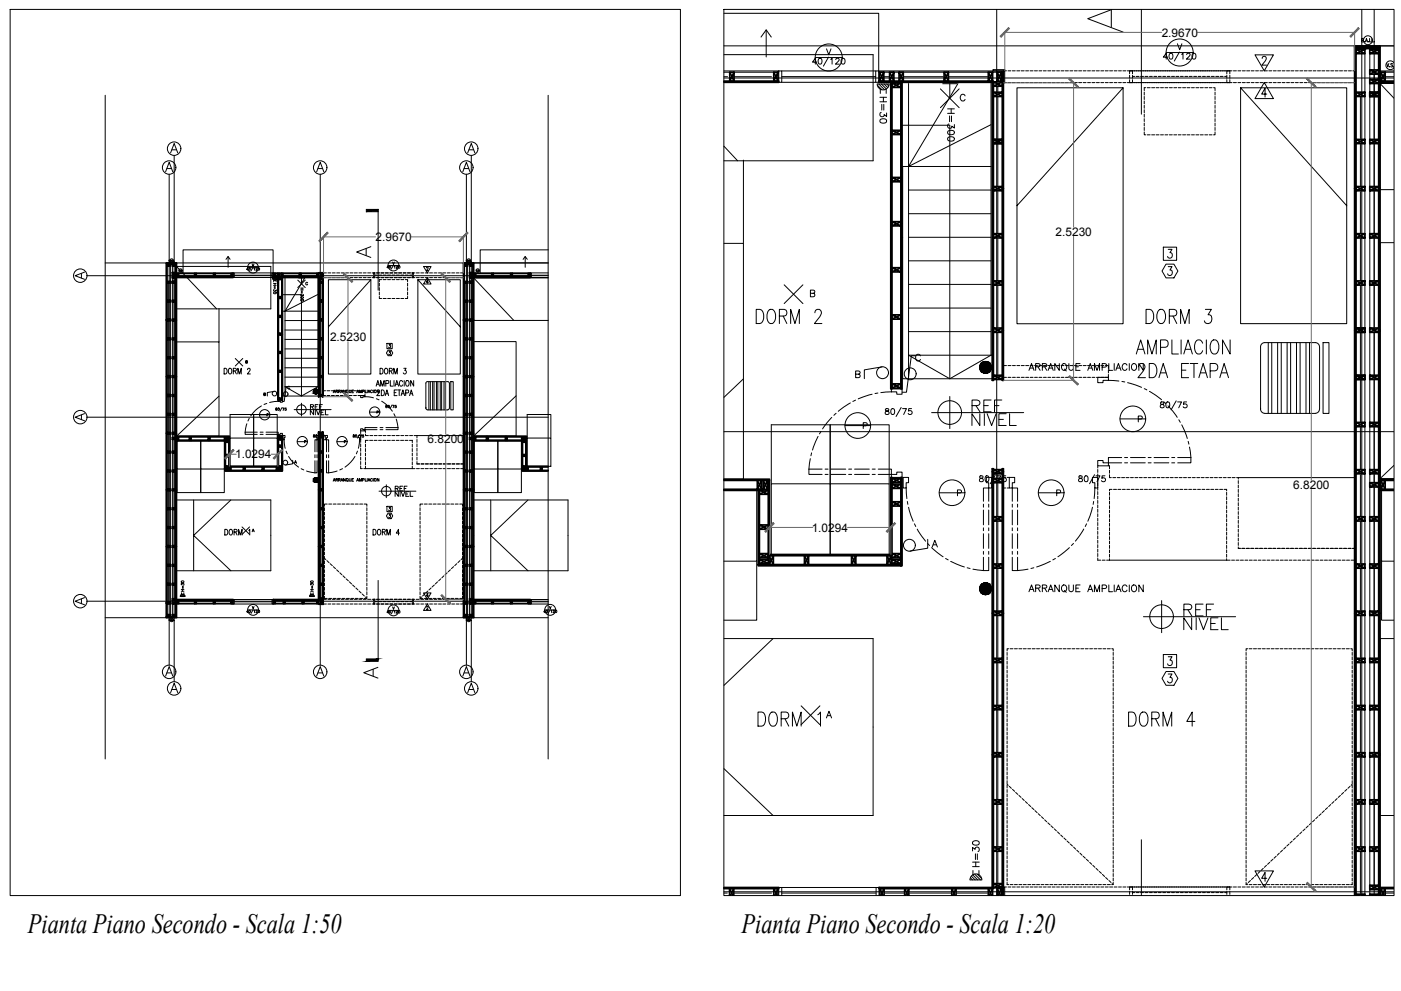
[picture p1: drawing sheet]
<svg xmlns="http://www.w3.org/2000/svg" width="594mm" height="420mm" viewBox="0 0 594 420" stroke-linecap="round" stroke-linejoin="round" font-family="sans-serif">
<defs><g id="words">
<text font-size="14.6" x="460.4" y="14.8">A</text>
<g font-size="11.8">
<text x="11.8" y="395.7">Pianta Piano Secondo - Scala 1:50</text>
<text x="314.5" y="395.7">Pianta Piano Secondo - Scala 1:20</text>
</g>
<g font-size="10.1">
<text x="319.6" y="138.3">DORM 2</text>
<text x="485.1" y="138.3">DORM 3</text>
<text x="320.7" y="309">DORM 1</text>
<text x="477.7" y="309">DORM 4</text>
</g>
<g font-size="8.8">
<text x="411.3" y="175.7">REF</text>
<text x="411.3" y="181.7">NIVEL</text>
<text x="501.3" y="262.5">REF</text>
<text x="500.9" y="268.1">NIVEL</text>
</g>
<g font-size="8.4">
<text x="150.3" y="110.4">A</text>
<text x="153.5" y="288.6">A</text>
</g>
<text font-size="7.5" x="374.3" y="177.8">80/75</text>
<g font-size="6.6">
<text x="406" y="61" transform="rotate(-90 406 61)">H=300</text>
<text x="435.3" y="158.4">ARRANQUE AMPLIACION</text>
<text x="435.3" y="252.2">ARRANQUE AMPLIACION</text>
<text x="416.6" y="368.7" transform="rotate(-90 416.6 368.7)">H=30</text>
</g>
<g font-size="6.2">
<text x="377.1" y="53.3" transform="rotate(-90 377.1 53.3)">H=30</text>
<text x="31" y="119.6">A</text>
<text x="31" y="179.6">A</text>
<text x="31" y="257.5">A</text>
</g>
<g font-size="5.7">
<text x="94.2" y="159.8">DORM 2</text>
<text x="160.2" y="159.8">DORM 3</text>
</g>
<g font-size="5.3">
<text x="94.5" y="227.9">DORM 1</text>
<text x="157.3" y="227.9">DORM 4</text>
</g>
<g font-size="5">
<text x="492.6" y="15.5">2.9670</text>
<text x="447.6" y="100">2.5230</text>
<text x="159.2" y="102.2">2.9670</text>
<text x="139.9" y="144.8">2.5230</text>
<text x="181.3" y="187.7">6.8200</text>
<text x="99.7" y="194.4">1.0294</text>
<text x="548.4" y="207.3">6.8200</text>
<text x="344.2" y="225.4">1.0294</text>
</g>
<g font-size="4.9">
<text x="130.9" y="174.6">REF</text>
<text x="166.9" y="209.2">REF</text>
</g>
<text font-size="4.4" x="79.4" y="251.9" transform="rotate(-90 79.4 251.9)">H=30</text>
<g font-size="4">
<text x="118.2" y="125.9" transform="rotate(-90 118.2 125.9)">H=30</text>
<text x="129.8" y="128.8" transform="rotate(-90 129.8 128.8)">H=300</text>
<text x="123.8" y="197.6">A</text>
<text x="134.1" y="251.9" transform="rotate(-90 134.1 251.9)">H=30</text>
<text x="165.5" y="259.6">V</text>
</g>
</g></defs>
<!-- layer: A-ANNO-SYMB -->
<g fill="none" stroke="#000" stroke-width=".42">
<path d="M422.6 4v375.7M484 4v44.4M577.5 4v375.7M582.7 4v375.7M307 33.1h284.1M370.2 23.2v45M372.1 36.2l1.9 1.8M372.6 35.6l2.5 2.4M373.3 37.8v1.8M373.7 35.6l2.2 2.1M374.9 35.6l1.6 1.6M375.8 37.8v1.8"/>
<path d="M376 35.6l.9 .9M377 35.6a2.52 2.52 0 0 1-2.5 2.5 2.52 2.52 0 0 1-2.5-2.5h5M398.8 37.7l7.9 7.9M399.7 35.5h6.1M402.7 35.5v6.2M406.7 37.7l-7.9 7.9M409.2 40.7a1.05 1.05 0 0 0-1.2-.7 1.05 1.05 0 0 0-.8 1v.7a1.05 1.05 0 0 0 .8 1.1 1.05 1.05 0 0 0 1.2-.7M71.7 73.9v208.1M73.9 65.9v223.1M135.8 73.9v208.1M197.8 73.9v208.1M199.8 65.9v223.1"/>
<path d="M160.3 89.3v33.7M36.9 116.9h195.5M114.8 113v18M126.3 118.8l3.1 3.1M126.6 117.9h2.5M127.8 117.9v2.5M129.4 118.8l-3.1 3.1M130.5 119.9a.46 .46 0 0 0-.7-.2 .46 .46 0 0 0-.1 .7 .42 .42 0 0 0 .3 .4 .42 .42 0 0 0 .5-.3M332.5 120.7l8 8M340.5 120.7l-8 8M343.6 124.3l1.7-.1 .1-.9-1.8-.3v2.8l1.8-.2 .1-.7-.7-.6M99.8 152l3.1 3.2"/>
<path d="M102.9 152l-3.1 3.2M104.2 153.4h.6l.2-.3-.8-.2v1.1h.6l.2-.4-.3-.2M362.8 158.6l1.6-.1 .3-.7-.6-.5h-1.3v2.8l1.8-.2 .1-.7-.6-.6M374 155.5l-7.5 1.3v3.7M388.2 150.8h-1.8l-2 15.5h-1.8M390.3 150.9a1.04 1.04 0 0 0-1.2-.7 1.04 1.04 0 0 0-.8 1.1v.6a1.05 1.05 0 0 0 .8 1.2 1.05 1.05 0 0 0 1.2-.7M36.9 176.9h195.5M111.9 167.1h.6l.1-.4-.7-.1v1.1l.7-.1-.2-.5M116.4 165.9l-3 .5v1.5M122 164h-.7l-.8 6.2h-.7M122.9 164.1a.41 .41 0 0 0-.5-.4 .41 .41 0 0 0-.3 .5v.3a.42 .42 0 0 0 .3 .4 .42 .42 0 0 0 .5-.3M141.3 166.5l.4-1.1 .4 1.1"/>
<path d="M141.5 166.1h.5M142.4 165.9l.7-.1v-.3l-.7-.1v1.1M142.8 165.9l.4 .6M143.5 165.9l.7-.1 .1-.3-.8-.1v1.1M143.9 165.9l.4 .6M144.5 166.5l.5-1.1 .4 1.1M144.7 166.1h.5M146.4 165.4v1.1l-.7-1.1v1.1M147.3 166.3l.3 .3M148.1 165.4l.3 1.1 .4-.3v-.8M149.3 165.9h.4M149.9 165.4h-.6v1.1h.6"/>
<path d="M151.2 166.5l.5-1.1 .4 1.1M151.4 166.1h.6M152.4 166.5v-1.1l.4 1.1 .5-1.1v1.1M153.7 166l.8-.4-.8-.2v1.1M154.8 165.4v1.1h.7M155.7 165.4v1.1M156 166.5l.4-1.1 .5 1.1M156.2 166.1h.5M157.9 165.6a.48 .48 0 0 0-.7 0 .48 .48 0 0 0 0 .7 .48 .48 0 0 0 .7-.1M158.3 165.4v1.1M160.7 165.4v1.1l-.8-1.1v1.1M75.1 198.9v9.9h10v-9.9v9.9h10v-9.9"/>
<path d="M97.6 185.7v-10h10v10v-10h9.9v10M124.1 195.2v1.5l-3 .5M201.1 198.9v9.9h10v-9.9v9.9h10v-9.9M223.5 185.7v-10h10.1v10M307 183h284.1M141.3 204l.4-1.1 .4 1.1M141.5 203.6h.5M142.4 203.4h.7v-.4l-.7-.1v1.1M142.8 203.4l.4 .6M143.5 203.4h.7l.1-.4-.8-.1v1.1M143.9 203.4l.4 .6M144.5 204l.5-1.1 .4 1.1"/>
<path d="M144.7 203.6h.5M146.4 202.9v1.1l-.7-1.1v1.1M147.3 203.8l.3 .3M148.1 202.9v1l.3 .1 .4-.3v-.8M149.3 203.4h.4M149.9 202.9h-.6v1.1h.6M151.2 204l.5-1.1 .4 1.1M151.4 203.6h.6M152.4 204v-1.1l.4 1.1 .5-1.1v1.1M153.7 203.5l.8-.4-.8-.2v1.1M154.8 202.9v1.1h.7M155.7 202.9v1.1"/>
<path d="M156 204l.4-1.1 .5 1.1M156.2 203.6h.5M157.9 203.2a.48 .48 0 0 0-.7-.1 .48 .48 0 0 0 0 .7 .48 .48 0 0 0 .7 0M158.3 202.9v1.1M160.7 202.9v1.1l-.8-1.1v1.1M327.1 205.1v-25h24.9v25v-25h25v25M320.9 237.9v25h-13.9M393.4 228.7v3.7l-7.5 1.3M395.3 231.9l1.1-2.8 1.1 2.8M395.7 231h1.4M585.8 237.9v25h5.3M36.9 254.9h195.5"/>
<path d="M160.3 246.1v33.8M484 356v23.7M307 378.1h284.1M411.5 372.2l.9 .9M411.8 371.5a2.52 2.52 0 0 1 2.9-.8 2.52 2.52 0 0 1 1.6 2.3h-5zM411.9 371.5l1.6 1.6M412.5 370.9l2.1 2.2M413.3 370.6l2.4 2.5M414.4 370.6l1.8 1.9"/>
<circle cx="71.7" cy="71" r="2.86"/>
<circle cx="73.8" cy="63" r="2.86"/>
<circle cx="135.8" cy="71" r="2.86"/>
<circle cx="197.7" cy="71" r="2.86"/>
<circle cx="199.8" cy="63" r="2.86"/>
<circle cx="374.2" cy="158" r="2.52"/>
<circle cx="386" cy="158.5" r="2.52"/>
<circle cx="417.9" cy="155.7" r="2.52"/>
<circle cx="116.4" cy="166.9" r=".99"/>
<circle cx="121.1" cy="167.1" r=".99"/>
<circle cx="133.9" cy="166" r=".99"/>
<circle cx="147.2" cy="165.9" r=".5"/>
<circle cx="159.1" cy="165.9" r=".52"/>
<circle cx="121" cy="196.1" r=".99"/>
<circle cx="133.9" cy="203.5" r=".99"/>
<circle cx="147.2" cy="203.4" r=".52"/>
<circle cx="159.1" cy="203.4" r=".53"/>
<circle cx="385.6" cy="231.2" r="2.52"/>
<circle cx="417.9" cy="249.6" r="2.52"/>
<circle cx="71.7" cy="284.9" r="2.86"/>
<circle cx="73.8" cy="291.9" r="2.86"/>
<circle cx="135.8" cy="284.9" r="2.86"/>
<circle cx="197.7" cy="284.9" r="2.86"/>
<circle cx="199.8" cy="291.9" r="2.86"/>
</g>
<!-- layer: A-FLOR-PATT -->
<g fill="#000" stroke="#000" stroke-width=".42">
<path d="M417.4 158.2h1.1zM417.6 153.3h.6zM133.7 167h.4zM133.8 165h.2zM133.7 204.5h.4zM133.8 202.5h.2zM417.4 252h1.1zM417.6 247.2h.6z"/>
<path d="M417.4 158.2h.8zM417.6 158.2h.6z"/>
<path d="M417.6 153.3h.9zM417.4 153.3h1.1z"/>
<path d="M417.4 153.3l1.3 .1zM417.1 153.4h1.6z"/>
<path d="M417.1 153.4l1.9 .1zM416.9 153.5h2.1z"/>
<path d="M417.1 158.1h1.6zM417.1 158.1l1.4 .1z"/>
<path d="M416.9 153.5l2.2 .1zM416.7 153.6h2.4z"/>
<path d="M416.9 158h2.1zM416.9 158l1.8 .1z"/>
<path d="M416.7 153.6l2.6 .1zM416.5 153.7h2.8z"/>
<path d="M416.7 157.9h2.4zM416.7 157.9l2.3 .1z"/>
<path d="M416.5 153.7l3 .2zM416.2 153.9h3.3z"/>
<path d="M416.5 157.8h2.8zM416.5 157.8l2.6 .1z"/>
<path d="M416.2 153.9l3.5 .1zM416.2 153.9l3.5 .1z"/>
<path d="M416.2 157.7h3.3zM416.2 157.7l3.1 .1z"/>
<path d="M416.1 154l3.7 .2zM416.1 154l3.7 .2h-3.8z"/>
<path d="M416.1 157.5h3.6zM416.1 157.5l3.4 .2z"/>
<path d="M416 154.2l4 .2zM416 154.2l4 .2h-4.2z"/>
<path d="M416 157.3h3.8zM416 157.3l3.7 .2z"/>
<path d="M415.8 154.4l4.3 .2zM415.8 154.4l4.3 .2h-4.4z"/>
<path d="M415.8 157.1h4.2zM415.8 157.1l4 .2z"/>
<path d="M415.7 154.6l4.5 .2zM415.7 154.6l4.5 .2h-4.6z"/>
<path d="M415.7 156.9h4.4zM415.7 156.9l4.3 .2z"/>
<path d="M415.6 154.8l4.7 .2zM415.6 154.8l4.7 .2h-4.8z"/>
<path d="M415.6 156.7h4.6zM415.6 156.7l4.5 .2z"/>
<path d="M415.5 155l4.9 .3-.1-.3zM415.5 155l4.9 .3h-5z"/>
<path d="M415.5 156.5h4.8zM415.5 156.5l4.7 .2z"/>
<path d="M415.4 155.3l5 .2zM415.4 155.3l5 .2h-5z"/>
<path d="M415.4 156.2l4.9 .3 .1-.3zM415.4 156.2l4.9 .3h-4.8z"/>
<path d="M415.4 155.5l5 .3v-.3zM415.4 155.5l5 .3h-5z"/>
<path d="M415.4 155.8l5 .2v-.2zM415.4 155.8l5 .2h-5z"/>
<path d="M415.4 156h5zM415.4 156l5 .2z"/>
<path d="M133.7 167h.3zM133.8 167h.2z"/>
<path d="M133.8 165h.3zM133.8 165h.3z"/>
<path d="M133.7 165h.5zM133.6 165h.6z"/>
<path d="M133.6 165l.8 .1zM133.5 165.1h.9z"/>
<path d="M133.6 166.9h.6zM133.6 166.9l.5 .1z"/>
<path d="M133.5 165.1h.9zM133.4 165.1h1z"/>
<path d="M133.5 166.9h.9zM133.5 166.9h.7z"/>
<path d="M133.4 165.1l1.1 .1zM133.3 165.2h1.2z"/>
<path d="M133.4 166.8h1zM133.4 166.8l1 .1z"/>
<path d="M133.3 165.2h1.3zM133.3 165.2h1.3z"/>
<path d="M133.3 166.8h1.2zM133.3 166.8h1.1z"/>
<path d="M133.3 165.2l1.3 .1zM133.3 165.2l1.3 .1z"/>
<path d="M133.3 166.8h1.3zM133.3 166.8h1.2z"/>
<path d="M133.2 165.3l1.5 .1zM133.2 165.3l1.5 .1z"/>
<path d="M133.2 166.7h1.4zM133.2 166.7l1.4 .1z"/>
<path d="M133.1 165.4l1.7 .1zM133.1 165.4l1.7 .1z"/>
<path d="M133.1 166.6h1.6zM133.1 166.6l1.5 .1z"/>
<path d="M133.1 165.5h1.7zM133.1 165.5h1.7z"/>
<path d="M133.1 166.5h1.7zM133.1 166.5l1.6 .1z"/>
<path d="M133 165.5l1.9 .1zM133 165.5l1.9 .1z"/>
<path d="M133 166.5h1.8zM133 166.5h1.8z"/>
<path d="M133 165.6l1.9 .1zM133 165.6l1.9 .1z"/>
<path d="M133 165.7l1.9 .1zM133 165.7l1.9 .1z"/>
<path d="M133 166.3h1.9zM133 166.3h1.9z"/>
<path d="M133 166.3h1.9zM133 166.3l1.8 .2z"/>
<path d="M133 165.8l1.9 .1zM133 165.8l1.9 .1z"/>
<path d="M132.9 165.9l2 .1zM132.9 165.9l2 .1z"/>
<path d="M132.9 166l2 .1zM132.9 166l2 .1z"/>
<path d="M132.9 166.1l2 .1zM132.9 166.1l2 .1z"/>
<path d="M133 166.2h1.9zM133 166.2l1.9 .1z"/>
<path d="M133.7 204.5h.3zM133.8 204.5h.2z"/>
<path d="M133.8 202.5l.3 .1zM133.8 202.5l.3 .1z"/>
<path d="M133.7 202.6h.5zM133.6 202.6h.6z"/>
<path d="M133.6 202.6h.8zM133.5 202.6h.9z"/>
<path d="M133.6 204.5h.6zM133.6 204.5h.5z"/>
<path d="M133.5 202.6l.9 .1zM133.4 202.7h1z"/>
<path d="M133.5 204.4h.9zM133.5 204.4l.7 .1z"/>
<path d="M133.4 202.7h1.1zM133.3 202.7h1.2z"/>
<path d="M133.4 204.4h1zM133.4 204.4h1z"/>
<path d="M133.3 202.7l1.3 .1zM133.3 202.7l1.3 .1z"/>
<path d="M133.3 204.4h1.2zM133.3 204.4h1.1z"/>
<path d="M133.3 202.8h1.3zM133.3 202.8h1.3z"/>
<path d="M133.3 204.3h1.3zM133.3 204.3l1.2 .1z"/>
<path d="M133.2 202.8l1.5 .1zM133.2 202.8l1.5 .1z"/>
<path d="M133.2 204.2h1.4zM133.2 204.2l1.4 .1z"/>
<path d="M133.1 202.9l1.7 .1zM133.1 202.9l1.7 .1z"/>
<path d="M133.1 204.1h1.6zM133.1 204.1l1.5 .1z"/>
<path d="M133.1 203l1.7 .1zM133.1 203l1.7 .1z"/>
<path d="M133.1 204.1h1.7zM133.1 204.1h1.6z"/>
<path d="M133 203.1l1.9 .1zM133 203.1l1.9 .1z"/>
<path d="M133 204h1.8zM133 204l1.8 .1z"/>
<path d="M133 203.2l1.9 .1zM133 203.2l1.9 .1z"/>
<path d="M133 203.3h1.9zM133 203.3h1.9z"/>
<path d="M133 203.8l1.9 .1zM133 203.8l1.9 .1z"/>
<path d="M133 203.9h1.9zM133 203.9l1.8 .1z"/>
<path d="M133 203.3l1.9 .1zM133 203.3l1.9 .1z"/>
<path d="M132.9 203.4l2 .2zM132.9 203.4l2 .2z"/>
<path d="M132.9 203.6h2zM132.9 203.6h2z"/>
<path d="M132.9 203.6l2 .1zM132.9 203.6l2 .1z"/>
<path d="M133 203.7h1.9zM133 203.7l1.9 .1z"/>
<path d="M417.4 252l.8 .1zM417.6 252.1h.6z"/>
<path d="M417.6 247.2h.9zM417.4 247.2h1.1z"/>
<path d="M417.4 247.2h1.3zM417.1 247.2h1.6z"/>
<path d="M417.1 247.2l1.9 .1zM416.9 247.3h2.1z"/>
<path d="M417.1 252h1.6zM417.1 252h1.4z"/>
<path d="M416.9 247.3l2.2 .2zM416.7 247.5h2.4z"/>
<path d="M416.9 251.9h2.1zM416.9 251.9l1.8 .1z"/>
<path d="M416.7 247.5l2.6 .1zM416.5 247.6h2.8z"/>
<path d="M416.7 251.8h2.4zM416.7 251.8l2.3 .1z"/>
<path d="M416.5 247.6l3 .1zM416.2 247.7h3.3z"/>
<path d="M416.5 251.6h2.8zM416.5 251.6l2.6 .2z"/>
<path d="M416.2 247.7l3.5 .2zM416.2 247.7l3.5 .2z"/>
<path d="M416.2 251.5h3.3zM416.2 251.5l3.1 .1z"/>
<path d="M416.1 247.9l3.7 .2zM416.1 247.9l3.7 .2h-3.8z"/>
<path d="M416.1 251.3h3.6zM416.1 251.3l3.4 .2z"/>
<path d="M416 248.1l4 .2zM416 248.1l4 .2z"/>
<path d="M416 251.2h3.8zM416 251.2l3.7 .1z"/>
<path d="M415.8 248.3l4.3 .2zM415.8 248.3l4.3 .2h-4.4z"/>
<path d="M415.8 251h4.2zM415.8 251l4 .2z"/>
<path d="M415.7 248.5l4.5 .2zM415.7 248.5l4.5 .2h-4.6z"/>
<path d="M415.7 250.8h4.4zM415.7 250.8l4.3 .2z"/>
<path d="M415.6 248.7l4.7 .2zM415.6 248.7l4.7 .2h-4.8z"/>
<path d="M415.6 250.5h4.6zM415.6 250.5l4.5 .3z"/>
<path d="M415.5 248.9l4.9 .2-.1-.2zM415.5 248.9l4.9 .2h-5z"/>
<path d="M415.5 250.3h4.8zM415.5 250.3l4.7 .2z"/>
<path d="M415.4 249.1l5 .3zM415.4 249.1l5 .3h-5z"/>
<path d="M415.4 250.1l4.9 .2 .1-.2zM415.4 250.1l4.9 .2h-4.8z"/>
<path d="M415.4 249.4l5 .2v-.2zM415.4 249.4l5 .2h-5z"/>
<path d="M415.4 249.6l5 .3v-.3zM415.4 249.6l5 .3h-5z"/>
<path d="M415.4 249.9h5zM415.4 249.9l5 .2z"/>
</g>
<!-- layer: A-ELEV-MBE1 -->
<g fill="none" stroke="#000" stroke-width=".42">
<path d="M307 5.6h65.6v24.5M330.2 30.1h1.3v4.8h-1.3zM331.5 34.9h39.8M331.5 30.1h39.8M331.5 32.5h39.8M371.3 30.1h1.3v4.8h-1.3zM77.6 115.7v-9.8h38.2v9.8M98.8 115.7h.5v2h-.5zM99.3 117.7h16M99.3 115.7h16M99.3 116.7h16M115.3 115.7h.5v2h-.5z"/>
<path d="M224.9 115.7h.4v2h-.4zM225.3 117.7h7.1M225.3 115.7h7.1M225.3 116.7h7.1M232.4 105.9h-28.8v9.8M98.8 254.2v1.9h.5v-1.9h-.5h17.1M98.8 256.1h17.1M99.3 255.2h16M115.3 254.2h.6v1.9h-.6zM224.9 254.2v1.9h.4v-1.9h-.4h7.5M224.9 256.1h7.5M225.3 255.2h7.1"/>
<path d="M330.2 376.3v3.4M331.5 378.6h40M371.5 379.7v-3.4h1.2v3.4M372.7 376.3h-42.5h1.3v3.4"/>
</g>
<!-- layer: A-ELEV-IDEN -->
<g fill="none" stroke="#000" stroke-width=".42">
<path d="M307 19.4h267.4M585.2 19.4h5.9M44.6 40.4v281.4M232.4 40.4v281.4M382.5 53.1h20.2v107.5M44.6 111.5h25.9M74.8 111.5h121.7M200.9 111.5h31.5M119.7 124.9h8.1v43M385.3 150.6l17.4 10 17.5-10M120.8 163.9l7 4 7.1-4M155 198.7h19.8"/>
<path d="M176.8 184.7h19.7M525.1 202.5h49.3M470.5 237.5h49.6M44.6 261.9h25.9M74.8 261.9h121.7M200.9 261.9h31.5"/>
</g>
<!-- layer: A-DETL-MCUT -->
<g fill="none" stroke="#000" stroke-width=".72">
<path d="M574.4 19.4h10.8v.6h-10.8zM574.4 20h.6v60h-.6zM575 20h9.6v.6h-9.6zM584.6 20h.6v11.1h-.6zM584.6 31.1h.6v48.9h-.6zM574.4 80h.6v60h-.6zM584.6 80h.6v60h-.6zM70.5 111.5l4.3 .2zM70.5 111.7h.3v24h-.3zM70.8 111.7h3.8v.2h-3.8zM74.6 116.1l.2 19.6zM74.6 111.7l.2 4.4z"/>
<path d="M196.5 111.5l4.4 .2zM196.5 111.7l.3 24zM196.8 111.7h3.8v.2h-3.8zM200.6 116.1h.3v19.6h-.3zM200.6 111.7h.3v4.4h-.3zM70.5 135.7h.3v24h-.3zM74.6 135.7l.2 24zM196.5 135.7l.3 24zM200.6 135.7h.3v24h-.3zM70.5 159.7h.3v24h-.3zM74.6 159.7l.2 24zM196.5 159.7l.3 24z"/>
<path d="M200.6 159.7h.3v24h-.3zM574.4 140h.6v60h-.6zM584.6 140h.6v60h-.6zM70.5 183.7h.3v24h-.3zM74.6 183.7l.2 24zM196.5 183.7l.3 24zM200.6 183.7h.3v24h-.3zM574.4 200h.6v60h-.6zM584.6 200h.6v60h-.6zM70.5 207.7h.3v24h-.3zM74.6 207.7l.2 24zM196.5 207.7l.3 24z"/>
<path d="M200.6 207.7h.3v24h-.3zM70.5 231.7h.3v24h-.3zM74.6 231.7l.2 24zM196.5 231.7l.3 24zM200.6 231.7h.3v24h-.3zM70.5 255.7h.3v6h-.3zM74.6 255.7l.2 6zM196.5 255.7l.3 6zM200.6 255.7h.3v6h-.3zM574.4 260h.6v60h-.6zM584.6 260h.6v60h-.6zM70.5 261.7l4.3 .2z"/>
<path d="M70.8 261.5l3.8 .2zM196.5 261.7l4.4 .2zM196.8 261.5l3.8 .2zM574.4 379.7v-59.7h.6v59.7M584.6 379.7v-59.7h.6v59.7"/>
</g>
<!-- layer: A-ELEV-MBE2 -->
<g fill="none" stroke="#000" stroke-width=".42">
<path d="M385.3 35.4v35.2h34.9M406.2 35.4l-20.9 35.2 34.9-17.8M420.2 34.9v115.7h.5M578.8 23.1v356.6M580.8 23.1v356.6M591.1 26.6a1.87 1.87 0 0 0-2.8-.3 1.87 1.87 0 0 0 0 2.8 1.87 1.87 0 0 0 2.8-.4M385.3 80.6h34.9M385.3 90.6h34.9M72.2 112.9v147.5M73.1 112.9v147.5M120.8 117.8v14.1h14.1M129.2 117.8l-8.4 14.1 14.1-7.1"/>
<path d="M134.9 117.7l.2 46.2M198.3 112.9v147.5M199.1 112.9v147.5M385.3 100.6h34.9M385.3 110.6h34.9M120.8 135.9h14.1M120.8 139.9h14.1M385.3 120.6h34.9M385.3 130.6h34.9M120.8 143.9h14.1M120.8 147.9h14.1M120.8 151.9h14.1"/>
<path d="M120.8 155.9h14.1M120.8 159.9h14.1M385.3 140.6h34.9M385.3 150.6h34.9M120.8 167.9v-36h-1v36h15.3M120.8 163.9h14.1M385.3 160.6v-90h-2.5v90h37.9"/>
<circle cx="580.1" cy="17.1" r="1.88"/>
<circle cx="72.8" cy="110.5" r=".74"/>
<circle cx="76.5" cy="114.7" r=".74"/>
<circle cx="198.8" cy="110.5" r=".74"/>
<circle cx="202.6" cy="114.7" r=".74"/>
<circle cx="72.8" cy="262.8" r=".74"/>
<circle cx="198.8" cy="262.8" r=".74"/>
</g>
<!-- layer: A-DETL-MBND -->
<g fill="none" stroke="#000" stroke-width=".42">
<path d="M307 30.6h23.2M307 30.1h23.2M372.6 30.1h52.9v.5h-52.9zM421 29.5h5v.6h-5zM425.5 30.1h.5v5h-.5zM591.1 30.1h-5.9v.5h5.9M98.8 115.7h-24l24 .2M115.8 115.7l21.1 .2zM135.2 115.5l2 .2zM136.9 115.7h.3v2h-.3zM224.9 115.7h-24l24 .2M74.8 255.9l24 .2z"/>
<path d="M115.9 255.9l21 .2zM135.2 256.1h2v.2h-2zM136.9 254.1h.3v2h-.3zM200.9 255.9l24 .2zM425.5 379.7v-3.6h.5v3.6"/>
</g>
<!-- layer: A-SECT-MCUT -->
<g fill="none" stroke="#000" stroke-width=".72">
<path d="M307 34.4h23.2v.5h-23.2M372.6 34.4h48.6v.5h-48.6zM377.7 34.9h.5v60h-.5zM382 34.9h.5v60h-.5zM420.7 34.9h.5v45.1h-.5zM425 30.6h.5v49.4h-.5zM591.1 34.4h-5.9v.5h5.9M420.7 80h.5v60h-.5zM425 80h.5v60h-.5zM377.7 94.9h.5v70h-.5zM382 94.9h.5v70h-.5zM74.8 117.4l24 .3z"/>
<path d="M115.8 117.4l19.4 .3zM117.8 117.7l.3 24zM119.5 117.7l.2 24zM135.1 117.7l.1 18zM136.8 115.9l.1 19.8zM200.9 117.4l24 .3zM135.1 135.7l.1 24zM136.8 135.7l.1 24zM117.8 141.7l.3 27.9zM119.5 141.7l.2 27.9zM135.1 159.7l.1 8.5zM136.8 159.7l.1 8.5z"/>
<path d="M420.7 140h.5v21.3h-.5zM425 140h.5v21.3h-.5zM74.8 186.7l20.6 .2zM74.8 185l22.5 .2zM95.4 199.4l24.1 .2zM95.4 186.7l.2 12.7zM97.1 185.2l.2 12.7zM97.3 197.7l20.8 .2zM117.8 184.6l.3 13.1zM119.5 184.6l.2 15zM135.1 183.2l.1 .5zM135.1 183.7l.1 24z"/>
<path d="M136.8 183.7l.1 24zM136.8 183.2l.1 .5zM200.9 186.7l20.4 .2zM200.9 185l22.4 .2zM221.3 186.7l.3 12.7zM223 185.2l.3 12.7zM232.4 199.4h-11.1l11.1 .2M232.4 197.7h-9.1l9.1 .2M420.7 198.7h.5v1.3h-.5zM420.7 200h.5v60h-.5zM425 200h.5v60h-.5zM425 198.7h.5v1.3h-.5z"/>
<path d="M135.1 207.7l.1 24zM136.8 207.7l.1 24zM307 207.4h14.5v.5h-14.5M307 203.2h19.3v.5h-19.3M321.5 207.4h.5v32h-.5zM325.8 203.7h.5v31.9h-.5zM377.7 202.4h.5v32.7h-.5zM382 202.4h.5v37.5h-.5zM591.1 207.4h-5.9v.5h5.9M591.1 203.2h-5.9v.5h5.9M135.1 231.7l.1 22.5zM136.8 231.7l.1 24.2z"/>
<path d="M321.5 239.4h60.5v.5h-60.5zM326.3 235.1h51.9v.5h-51.9zM74.8 254.2l24 .2zM115.9 254.2l19.3 .2zM200.9 254.2l24 .2zM420.7 260h.5v60h-.5zM425 260h.5v60h-.5zM420.7 320h.5v56.3h-.5zM307 376.3h23.2v.4h-23.2M372.7 376.3h48.5v.4h-48.5zM425 379.7v-59.7h.5v59.7M591.1 376.3h-5.9v.4h5.9"/>
</g>
<!-- layer: A-FURN -->
<g fill="none" stroke="#000" stroke-width=".42">
<path d="M307 23.2h63.2M476.2 37.2v100.1h-45v-100.1h45l-45 50M526.1 37.2v100h45v-100h-45l45 50M591.1 35.4h-5.9l5.9 6.2M307 68.2h63.2M307 62l5.8 6.2M585.2 80.4h5.9M74.8 113l17 18M114.8 113h-40v18h40M157.3 118.6v40h-18v-40h18l-18 20M177.2 118.6v40h18v-40h-18l18 20M232.4 117.8h-31.5l17 18.1"/>
<path d="M307 103.2h8.2v100h-8.2M585.2 102.9h5.9M200.9 135.9h31.5M74.8 145h18.1v40h-18.1zM200.9 144.8h17.9v40h-17.9l17.9-17M92.9 168l-18.1 17M315.2 160.6l-8.2 7.9M75.1 186.9h10v12h-10zM85.1 186.9h10v12h-10zM97.1 199.4h.1M97.6 185.7h10v12h-10zM107.6 185.7h9.9v12h-9.9z"/>
<path d="M201.1 186.9h10v12h-10zM211.1 186.9h10v12h-10zM223 199.4h.1M223.5 185.7h10.1v12h-10.1zM591.1 197.3l-5.9 5.6h5.9M74.8 212h40v30h-40zM82.1 212v15l15.8-15M200.9 212h40v30h-40zM208.1 212v15l15.8-15M307 207.9h13.9v30h-13.9M327.1 205.1h24.9v30h-24.9zM352 205.1h25v30h-25z"/>
<path d="M591.1 207.9h-5.3v30h5.3M325.8 239.4h.1M82.1 242v-15l15.8 15M208.1 242v-15l15.8 15M307 270.7h63.2v75.1h-63.2M327.8 270.7l-20.8 19.9M591.1 270.7h-5.9v75.1h5.9M307 325.9l20.8 19.9"/>
</g>
<!-- layer: A-ANNO-TEXT -->
<g fill="none" stroke="#000" stroke-width=".42">
<path d="M322.7 15.7l2.2-3 2.2 3M324.9 12.7v11.4M499.3 18.6l.9 2.5 1-2.5M577.4 17l.7-.1v-.5l-.7-.1v1.5h.7l-.2-.8M578.6 17.7h.1M579 17.8l.4-1.5 .5 1.5M579.1 17.3h.6M580.2 17.7h.1M580.8 16.3v1.5h.6M581.7 16.3v1.5h.7M582.7 17.7h.1M346.3 26.3h-1.8l1.2-1.6v2.5"/>
<path d="M347.2 24.8l.4-.1a1.3 1.3 0 0 1 1 1.2 1.3 1.3 0 0 1-1 1.3 1.6 1.6 0 0 1-.4-2.4zM350.5 20.7l.9 2.5 1-2.5M351.3 24.2l-2.1 3.8M352.2 25.2l.6-.5v2.5M354.4 25.3l.5-.6 .9 .5-.3 .8-1.2 1.2h1.6M357 24.8a1.22 1.22 0 0 1 1.5 .9 1.22 1.22 0 0 1-.9 1.5h-.2a1.55 1.55 0 0 1-.4-2.4zM495.1 24.2h-1.8l1.2-1.6v2.5M496 22.7l.4-.1a1.3 1.3 0 0 1 1 1.2 1.3 1.3 0 0 1-1 1.3 1.61 1.61 0 0 1-.4-2.4zM500.1 22.1l-2.1 3.8M501 23l.6-.4v2.5M503.2 23.2l.5-.6 .9 .4-.3 .9-1.2 1.2h1.6M505.8 22.7l.4-.1a1.28 1.28 0 0 1 1 1.2 1.28 1.28 0 0 1-1 1.3 1.57 1.57 0 0 1-.4-2.4z"/>
<path d="M532.2 23.3h7.8l-3.9 6.7zM535.2 24.8l.6-.9 .8 .2 .3 .5-.4 1.2-1.4 1.8h2M536.1 35l3.9 6.8h-7.8zM537.2 39.9h-2.2l1.4-2.5v3.8M588 26.9l.5 1.5 .4-1.5M589.3 28.3h.1M590.5 27.1l-.3-.2-.5 .2 .6 .6a.42 .42 0 0 1 .1 .7 .42 .42 0 0 1-.7-.2M591 28.3h.1M70.2 72.8l1.5-4 1.6 4M70.8 71.5h1.9M72.3 64.8l1.6-4 1.5 4M72.9 63.5h1.9"/>
<path d="M134.3 72.8l1.5-4 1.5 4M134.9 71.5h1.9M196.2 72.8l1.6-4 1.5 4M196.8 71.5h1.9M198.3 64.8l1.5-4 1.6 4M198.9 63.5h1.9M71.7 110.5l.3-.2-.3-.1v.6h.3l-.1-.3M72.2 110.8h.1M72.4 110.8l.1-.6 .2 .6M72.4 110.6h.3M72.8 110.8h.1M73.1 110.2v.6h.2"/>
<path d="M73.4 110.2v.6h.3M73.9 110.8h.1M76 114.4l.1 .6 .3-.6M76.5 115h.1M77 114.5h-.3l.2 .5-.2-.1M77.2 115h.1M95.8 110l.9-1.2 .9 1.2M96.7 108.8v4.5M105.3 114.2h-.8l.5-.6v1M106.9 111.9l.4 1.1 .4-1.1M107.3 113.4l-.9 1.5M107.6 113.8l.3-.2v1"/>
<path d="M108.5 113.8l.2-.2 .4 .2-.7 .8h.7M164.8 113.4h-.7l.5-.7v1M166.5 111.1l.4 1 .3-1M166.8 112.5l-.9 1.6M167.2 112.9l.2-.2v1M168 113l.6-.2-.6 .9h.6M179.6 113h3.2l-1.6 2.7zM180.8 113.6v-.1a.41 .41 0 0 1 .7-.2 .41 .41 0 0 1-.1 .7l-.6 .7h.8M181.2 117.7l1.6 2.7h-3.2zM181.6 119.6h-.9l.6-1v1.6M197.7 110.5l.3-.2-.3-.1v.6h.3l-.1-.3M198.2 110.8h.1"/>
<path d="M198.4 110.8l.1-.6 .2 .6M198.4 110.6h.3M198.9 110.8h.1M199.1 110.2v.6h.2M199.5 110.2v.6h.2M199.9 110.8h.1M202 114.4l.2 .6 .1-.6M202.5 115h.1M203 114.5h-.3l.2 .5-.2-.1M203.1 115h.1M221.8 110l.9-1.2 .9 1.2M222.7 108.8v4.5"/>
<path d="M493.3 104.8h5.6v5.6h-5.6zM494.4 112h3.4l1.7 2.9-1.7 2.9h-3.4l-1.7-2.9zM495.4 105.7h1.6l-.9 1.4a1.11 1.11 0 0 1 1 1.7 1.11 1.11 0 0 1-2-.1M495.4 113h1.6l-.9 1.5a1.11 1.11 0 0 1 .9 1.7 1.11 1.11 0 0 1-1.9-.1M164.1 145.6h2.2v2.2h-2.2zM164.5 148.5h1.4l.6 1.2-.6 1.1h-1.4l-.6-1.1zM164.9 146h.7l-.4 .5a.45 .45 0 0 1 .4 .7 .45 .45 0 0 1-.8 0M164.9 148.9h.7l-.4 .6a.44 .44 0 0 1 .3 .7 .44 .44 0 0 1-.7-.1M481.8 150.1l1.9-6 1.8 6M482.5 148.1h2.3M486.6 150.1v-6l1.9 6 1.8-6v6M487.3 154.1h1.6a3.5 3.5 0 0 1 0 6h-1.6z"/>
<path d="M492.1 147.2h2.1a1.62 1.62 0 0 0 1.2-1.5 1.62 1.62 0 0 0-1.2-1.6h-2.1v6M492.1 158.1h2.3M496.9 144.1v6h2.8M500.8 144.1v6M501 156.9h1.9M502 150.1l1.8-6 1.8 6M502.7 148.1h2.2M504 154.1h-3v6h3M504.7 154.1h3.2M506.3 154.1v6M509 158.1h2.3M510 145.5a1.62 1.62 0 0 0-1.6-1.5 1.62 1.62 0 0 0-1.6 1.5 3.7 3.7 0 0 0 1.1 4.6 1.7 1.7 0 0 0 2.1-1.4"/>
<path d="M511.5 144.1v6M513.2 157.2h2a1.62 1.62 0 0 0 1.2-1.5 1.62 1.62 0 0 0-1.2-1.6h-2v6M514.1 144.4l.4-.3a2.62 2.62 0 0 1 2.3 3.7 2.21 2.21 0 0 1-2.3 2.3 3.9 3.9 0 0 1-.4-5.7zM517.9 158.1h2.3M521.6 144.1v6l-3.2-6v6M113.2 175.9l.5-.1 .1-.4h-.6v1M117 173l.1 .4a.34 .34 0 0 1 .4 .2 .34 .34 0 0 1-.2 .4l-.4-.3 .6-.6zM119.6 172.8l-.9 1.5M119.8 173h.7l-.5 1M121.4 173h-.5v.4a.34 .34 0 0 1 .5 0 .34 .34 0 0 1-.1 .5 .34 .34 0 0 1-.5-.1M159.5 163.7l.7-2.4 .7 2.4M159.8 162.9h.9"/>
<path d="M159.8 174.8l.7-.1v-.4l-.7-.1v1M159.9 165.9l.3-.6 .7 .5-1.1 1.9h1.3M161.4 163.7v-2.4l.8 2.4 .7-2.4v2.4M161.7 165.3a1.21 1.21 0 0 1 1.3 1.2 1.21 1.21 0 0 1-1.3 1.2zM163.4 167.7l.7-2.4 .7 2.4M163.6 162.6l1.1-.1v-1.1l-1.1-.1v2.4M163.6 166.9h.9M163.6 171.9l.5 .9h-.5l.1-.5 .5-.2zM165.5 161.3v2.4h1.1M166.3 171.7l-.9 1.5M166.5 171.8h.7l-.5 1.1M167.1 161.3v2.4"/>
<path d="M167.2 166.5h.7M167.5 163.7l.8-2.4 .7 2.4M167.8 162.9h.9M168 171.8h-.5v.4a.36 .36 0 0 1 .6 .1 .36 .36 0 0 1-.1 .5 .36 .36 0 0 1-.5-.2M168.3 165.3h-1.1v2.4h1.1M168.6 165.3h1.3M169.3 165.3v2.4M170.1 167.7l.7-2.4 .8 2.4M170.4 166.9h.9M170.8 161.9a.72 .72 0 0 0-.9-.5 .72 .72 0 0 0-.5 .8v.6a.72 .72 0 0 0 .5 .9 .72 .72 0 0 0 .9-.5M171.4 161.3v2.4M172 166.6l1.1-.1 .1-1-1.2-.2v2.4"/>
<path d="M172.4 161.4l.2-.1a1.22 1.22 0 0 1 .9 1.2 1.22 1.22 0 0 1-.9 1.2 1.61 1.61 0 0 1-.2-2.3zM173.7 167.7l.7-2.4 .7 2.4M173.9 166.9h1M175.4 161.3v2.4l-1.3-2.4v2.4M482.7 177.7l1.4-.1 .1-1-1.5-.2v2.5M491.4 160.1l1.9-6 1.8 6M492.2 170.5v.8a1.01 1.01 0 0 1 1.2 .3 1.01 1.01 0 0 1 0 1.2h-1.2a1.03 1.03 0 0 1 .1-1.2 1.03 1.03 0 0 1 1.1-.3v-.8zM494.7 170.5l.4-.1a1.3 1.3 0 0 1 .9 1.3 1.3 1.3 0 0 1-.9 1.2 1.6 1.6 0 0 1-.4-2.4zM498.8 169.9l-2.2 3.9M499.3 170.4h1.7l-1.2 2.5M503.2 170.4h-1.2l-.2 1.1a.9 .9 0 0 1 1.4 0 .9 .9 0 0 1-.2 1.3 .9 .9 0 0 1-1.3-.4M508.4 160.1l1.8-6 1.8 6"/>
<path d="M517.3 160.1l1.8-6 1.8 6M129.1 187.3h.6l.1-.4-.7-.2v1.1M133 184.4l.5 .6v.3h-.6l.1-.5 .5-.2zM135.6 184.2l-.9 1.5M135.8 184.4h.7l-.5 1M137.4 184.4h-.5l-.1 .4a.36 .36 0 0 1 .6 0 .36 .36 0 0 1-.1 .5 .36 .36 0 0 1-.5-.1M146 187.3h.5l.1-.4-.6-.2v1.1M149.8 184.4l.1 .4a.34 .34 0 0 1 .4 .1 .34 .34 0 0 1-.2 .5l-.4-.3 .6-.7zM152.4 184.2l-.9 1.5M152.6 184.4h.7l-.4 1M154.2 184.4h-.5v.4a.34 .34 0 0 1 .5 0 .34 .34 0 0 1-.1 .5 .34 .34 0 0 1-.5-.1M366 180.5l1.5-.1 .1-1-1.6-.2v2.5"/>
<path d="M164.1 214.7h2.2v2.2h-2.2zM164.5 217.6h1.4l.6 1.2-.6 1.1h-1.4l-.6-1.1zM164.9 215.1h.7l-.4 .5a.45 .45 0 0 1 .4 .7 .45 .45 0 0 1-.8 0M164.9 218h.7l-.4 .6a.44 .44 0 0 1 .3 .7 .44 .44 0 0 1-.7-.1M406 209l1.4-.1 .3-.7-.6-.5h-1.1v2.5M415.5 201.9v.7l1.1 .3 .4 .5a.81 .81 0 0 1-1 .9 .81 .81 0 0 1-.6-1.1l1.4-.9-.4-.6zM418 201.9a1.22 1.22 0 0 1 1.5 .9 1.22 1.22 0 0 1-.9 1.4h-.2a1.6 1.6 0 0 1-.4-2.3zM422.1 201.3l-2.2 3.8M422.7 201.7h1.6l-1.2 2.5M426.5 201.7h-1.2l-.1 1.1a.89 .89 0 0 1 1.3 0 .89 .89 0 0 1-.2 1.3 .89 .89 0 0 1-1.2-.3M448.1 209l1.4-.1 .1-.9-1.5-.3v2.5M457.6 201.9v.7l1.1 .3 .3 .5a.83 .83 0 0 1-.8 .9 .83 .83 0 0 1-.8-.9l.3-.5 1.2-.6-.1-.4z"/>
<path d="M460.1 201.9l.3-.2a1.3 1.3 0 0 1 1 1.3 1.3 1.3 0 0 1-1 1.2 1.55 1.55 0 0 1-.3-2.3zM464.1 201.3l-2.1 3.8M464.7 201.7h1.7l-1.2 2.5M468.5 201.7h-1.2l-.1 1.1a.89 .89 0 0 1 1.4 0 .89 .89 0 0 1-.2 1.3 .89 .89 0 0 1-1.3-.3M105.3 259.4h-.7l.5-.7v1M107 257.1l.3 1 .4-1M107.3 258.5l-.8 1.6M107.7 258.9l.2-.2v1M108.5 259l.6-.2-.6 .9h.7M179.6 251.4h3.2l-1.6 2.7zM180.8 257.4a.36 .36 0 0 1 .4-.4 .36 .36 0 0 1 .4 .5l-.8 1h.8M181.2 256.1l1.6 2.7h-3.2z"/>
<path d="M181.6 252.7h-.9l.6-1.1v1.5M231.3 259.4h-.7l.4-.7v1M232.9 257.1l.4 1 .4-1M233.3 258.5l-.9 1.6M233.7 258.9l.2-.2v1M234.6 259l.1-.3 .4 .2-.6 .8h.6M71.7 262.9l.3-.1-.1-.2-.2 .6 .3-.1-.1-.2M72.2 263.1h.1M72.4 263.2l.1-.6 .2 .6M72.4 262.9h.3M72.8 263.1h.1M73.1 262.6v.6h.2"/>
<path d="M73.4 262.6v.6h.3M73.9 263.1h.1M197.7 262.9l.2-.3-.2 .6 .3-.1-.1-.2M198.2 263.1h.1M198.4 263.2l.1-.6 .2 .6M198.4 262.9h.3M198.9 263.1h.1M199.1 262.6v.6h.2M199.5 262.6v.6h.2M199.9 263.1h.1M493.3 277.5h5.6v5.6h-5.6zM495.4 278.4h1.6l-.9 1.5a1.1 1.1 0 0 1 .9 1.7 1.1 1.1 0 0 1-1.9-.2"/>
<path d="M70.2 286.7l1.5-4.1 1.6 4.1M70.8 285.3h1.9M72.3 293.7l1.6-4 1.5 4M72.9 292.3h1.9M134.3 286.7l1.5-4.1 1.5 4.1M134.9 285.3h1.9M196.2 286.7l1.6-4.1 1.5 4.1M196.8 285.3h1.9M198.3 293.7l1.5-4 1.6 4M198.9 292.3h1.9M494.4 284.7h3.4l1.7 2.9-1.7 2.9h-3.4l-1.7-2.9zM495.4 285.8h1.6l-.9 1.4a1.11 1.11 0 0 1 .9 1.7 1.11 1.11 0 0 1-1.9-.1"/>
<path d="M532.2 369.2h7.8l-3.9 6.9zM537.2 372.4h-2.2l1.4-2.5v3.7"/>
<circle cx="105.8" cy="114" r=".45"/>
<circle cx="109.8" cy="114" r=".46"/>
<circle cx="165.4" cy="113.2" r=".45"/>
<circle cx="169.3" cy="113.2" r=".46"/>
<circle cx="118.2" cy="173.4" r=".46"/>
<circle cx="164.8" cy="172.3" r=".46"/>
<circle cx="134.2" cy="184.8" r=".45"/>
<circle cx="151" cy="184.8" r=".46"/>
<circle cx="105.9" cy="259.2" r=".46"/>
<circle cx="109.8" cy="259.2" r=".45"/>
<circle cx="231.9" cy="259.2" r=".45"/>
<circle cx="235.8" cy="259.2" r=".46"/>
</g>
<!-- layer: 0 -->
<path d="M4.3 4h284.2v375.7h-284.2zM306.9 4h284.2v375.7h-284.2zM585.2 35.4v45M200.9 117.8v18.1M585.2 102.9v100M200.9 144.8v40" fill="none" stroke="#000" stroke-width=".42"/>
<!-- layer: A-WALL-PATT -->
<g fill="none" stroke="#000" stroke-width=".42">
<path d="M307 32.5h1.5M311 32.5h16.1M374.6 32.5h2.3M383.4 32.5h16.6M402.5 32.5h16.2M423.1 36.9v1.8M582.7 31.8v1.4M582.7 35.7v3M586.5 32.5h4.6M423.1 41.2v17.5M576.9 41.2v17.5M582.7 41.2v17.5"/>
<path d="M423.1 61.2v17.6M576.9 61.2v17.6M582.7 61.2v17.6M423.1 81.3v17.4M576.9 81.3v17.4M582.7 81.3v17.4M73.9 116.4v.6M73.9 118v1.2M75.4 116.7h6.7M83.1 116.7h7.1M91.1 116.7h6.5M116.6 116.7h.9"/>
<path d="M120.1 116.7h6.6M127.7 116.7h6.6M136 118.5v.7M199.8 116.4v.6M199.8 118v1.2M201.4 116.7h6.7M209.1 116.7h7M217.2 116.7h6.4M423.1 101.2v17.6M576.9 101.2v17.6M582.7 101.2v17.6M71.5 120.2v7"/>
<path d="M71.5 128.2v7M71.5 136.2v7M73.9 120.2v7M73.9 128.2v7M73.9 136.2v7M136 120.2v7M136 128.2v7M136 136.2v7M197.5 120.2v7M197.5 128.2v7M197.5 136.2v7M199.8 120.2v7"/>
<path d="M199.8 128.2v7M199.8 136.2v7M423.1 121.3v17.4M576.9 121.3v17.4M582.7 121.3v17.4M71.5 144.2v7M71.5 152.2v7M73.9 144.2v7M73.9 152.2v7M136 144.2v7M136 152.2v7M197.5 144.2v7"/>
<path d="M197.5 152.2v7M199.8 144.2v7M199.8 152.2v7M423.1 141.2v17.6M576.9 141.2v17.6M582.7 141.2v17.6M71.5 160.2v7M71.5 168.2v7M71.5 176.2v7M73.9 160.2v7M73.9 168.2v7M73.9 176.2v7"/>
<path d="M136 160.2v7M197.5 160.2v7M197.5 168.2v7M197.5 176.2v7M199.8 160.2v7M199.8 168.2v7M199.8 176.2v7M576.9 161.3v17.4M582.7 161.3v17.4M71.5 184.2v7M71.5 192.2v7M73.9 184.2v1.2"/>
<path d="M73.9 186.4v4.8M73.9 192.2v7M136 184.2v.5M136 185.7v5.5M136 192.2v7M197.5 184.2v7M197.5 192.2v7M199.8 184.2v1.2M199.8 186.4v4.8M199.8 192.2v7M576.9 181.2v17.6M582.7 181.2v17.6"/>
<path d="M71.5 200.2v7M71.5 208.2v7M71.5 216.2v7M73.9 200.2v7M73.9 208.2v7M73.9 216.2v7M136 200.2v7M136 208.2v7M136 216.2v7M197.5 200.2v7M197.5 208.2v7M197.5 216.2v7"/>
<path d="M199.8 200.2v7M199.8 208.2v7M199.8 216.2v7M423.1 201.3v1.2M423.1 205v13.8M576.9 201.3v17.5M582.7 201.3v3M582.7 206.8v12M71.5 224.2v7M71.5 232.2v7M73.9 224.2v7M73.9 232.2v7"/>
<path d="M136 224.2v7M136 232.2v7M197.5 224.2v7M197.5 232.2v7M199.8 224.2v7M199.8 232.2v7M423.1 221.2v17.6M576.9 221.2v17.5M582.7 221.2v17.5M71.5 240.2v7M71.5 248.2v7M73.9 240.2v7"/>
<path d="M73.9 248.2v5.5M75.4 255.2h6.7M83.1 255.2h7M91.1 255.2h6.5M116.9 255.2h3.1M121.1 255.2h6.9M129.1 255.2h5.2M136 240.2v7M136 248.2v5.2M197.5 240.2v7M197.5 248.2v7M199.8 240.2v7"/>
<path d="M199.8 248.2v5.5M201.4 255.2h6.7M209.1 255.2h7M217.1 255.2h6.5M423.1 241.3v17.5M576.9 241.2v17.6M582.7 241.2v17.6M423.1 261.3v17.4M576.9 261.3v17.4M582.7 261.3v17.4M423.1 281.2v17.6M576.9 281.2v17.6"/>
<path d="M582.7 281.2v17.6M423.1 301.3v17.4M576.9 301.3v17.4M582.7 301.3v17.4M423.1 321.2v17.6M576.9 321.2v17.6M582.7 321.2v17.6M423.1 341.3v17.4M576.9 341.3v17.4M582.7 341.3v17.4M307 378.6h1.4M310.9 378.6h16.2"/>
<path d="M375.2 378.6h8M385.7 378.6h17.6M405.8 378.6h12.9M423.1 361.2v13M576.9 361.2v17.6M582.7 361.2v13.8M586.5 378.6h4.6"/>
</g>
<!-- layer: A-ELEV-OVHD -->
<g fill="none" stroke="#000" stroke-width=".42">
<path d="M426 30h.8M426 35h.8M427.4 30h1.3M427.4 35h1.3M429.3 30h1.2M429.3 35h1.2M431.2 30h1.2M431.2 35h1.2M433 30h1.3M433 35h1.3M434.9 30h1.2M434.9 35h1.2"/>
<path d="M436.8 30h1.3M436.8 35h1.3M438.6 30h1.3M438.6 35h1.3M440.5 30h1.3M440.5 35h1.3M442.4 30h1.2M442.4 35h1.2M444.3 30h1.2M444.3 35h1.2M446.2 30h1.2M446.2 35h1.2"/>
<path d="M448 30h1.3M448 35h1.3M449.9 30h1.3M449.9 35h1.3M451.8 30h1.2M451.8 35h1.2M453.7 30h1.2M453.7 35h1.2M455.5 30h1.3M455.5 35h1.3M457.4 30h1.3M457.4 35h1.3"/>
<path d="M459.3 30h1.2M459.3 35h1.2M461.2 30h1.2M461.2 35h1.2M463 30h1.3M463 35h1.3M464.9 30h1.3M464.9 35h1.3M466.8 30h1.2M466.8 35h1.2M468.7 30h1.2M468.7 35h1.2"/>
<path d="M470.5 30h1.3M470.5 35h1.3M472.4 30h1.3M472.4 35h1.3M474.3 30h1.2M474.3 35h1.2M476.2 30h1.2M476.2 35h1.2M478 30h44.4M478 35h44.4M479 33.8v1.2h1.2v-1.2M479 31.3v-1.3h1.2v1.3"/>
<path d="M479 31.9v1.3M480.2 32.4h.9M480.2 31.9v1.3M481.8 32.4h1.2M483.6 32.4h1.3M485.2 39v1.3M485.5 32.4h1.3M485.8 37.2h-.6v1.2M486.5 37.2h1.2M487.4 32.4h1.2M488.3 37.2h1.3M489.3 32.4h1.2"/>
<path d="M490.2 37.2h1.3M491.1 32.4h1.3M492.1 37.2h1.2M493 32.4h1.3M494 37.2h1.2M494.9 32.4h1.2M495.8 37.2h1.3M496.8 32.4h1.2M497.7 37.2h1.3M498.6 32.4h1.3M499.6 37.2h1.2M500.5 32.4h1.3"/>
<path d="M501.5 37.2h1.2M502.4 32.4h1.3M503.3 37.2h1.3M504.3 32.4h1.2M505.2 37.2h1.3M506.2 32.4h1.2M507.1 37.2h1.3M508 32.4h1.3M509 37.2h1.2M509.9 32.4h1.3M510.9 37.2h1.2M511.8 32.4h1.2"/>
<path d="M512.7 37.2h1.3M513.7 32.4h1.2M514.6 37.2h.6v1.2M515.2 39v1.3M515.5 32.4h1.3M517.4 32.4h1.3M519.3 32.4h.9M520.2 33.8v1.2h1.3v-1.2M520.2 31.3v-1.3h1.3v1.3M520.2 31.9v1.3M521.5 31.9v1.3M523 30h1.3"/>
<path d="M523 35h1.3M524.9 30h1.2M524.9 35h1.2M526.8 30h1.3M526.8 35h1.3M528.6 30h1.3M528.6 35h1.3M530.5 30h1.3M530.5 35h1.3M532.4 30h1.2M532.4 35h1.2M534.3 30h1.2"/>
<path d="M534.3 35h1.2M536.2 30h1.2M536.2 35h1.2M538 30h1.3M538 35h1.3M539.9 30h1.3M539.9 35h1.3M541.8 30h1.2M541.8 35h1.2M543.7 30h1.2M543.7 35h1.2M545.5 30h1.3"/>
<path d="M545.5 35h1.3M547.4 30h1.3M547.4 35h1.3M549.3 30h1.2M549.3 35h1.2M551.2 30h1.2M551.2 35h1.2M553 30h1.3M553 35h1.3M554.9 30h1.3M554.9 35h1.3M556.8 30h1.2"/>
<path d="M556.8 35h1.2M558.7 30h1.2M558.7 35h1.2M560.5 30h1.3M560.5 35h1.3M562.4 30h1.3M562.4 35h1.3M564.3 30h1.2M564.3 35h1.2M566.2 30h1.2M566.2 35h1.2M568 30h1.3"/>
<path d="M568 35h1.3M569.9 30h1.2M569.9 35h1.2M571.8 30h1.3M571.8 35h1.3M573.6 30h.8M573.6 35h.8M485.2 55.9v1.3h.6M485.2 40.9v1.3M485.2 42.8v1.2M485.2 44.7v1.2M485.2 46.5v1.3"/>
<path d="M485.2 48.4v1.3M485.2 50.3v1.2M485.2 52.2v1.2M485.2 54v1.3M486.5 57.2h1.2M488.3 57.2h1.3M490.2 57.2h1.3M492.1 57.2h1.2M494 57.2h1.2M495.8 57.2h1.3M497.7 57.2h1.3M499.6 57.2h1.2"/>
<path d="M501.5 57.2h1.2M503.3 57.2h1.3M505.2 57.2h1.3M507.1 57.2h1.3M509 57.2h1.2M510.9 57.2h1.2M512.7 57.2h1.3M515.2 55.9v1.3h-.6M515.2 40.9v1.3M515.2 42.8v1.2M515.2 44.7v1.2M515.2 46.5v1.3"/>
<path d="M515.2 48.4v1.3M515.2 50.3v1.2M515.2 52.2v1.2M515.2 54v1.3M137.2 115.7h1.2M137.2 117.7h1.2M139.1 115.7h1.2M139.1 117.7h1.2M140.9 115.7h1.2M140.9 117.7h1.2M142.8 115.7h1.2M142.8 117.7h1.2"/>
<path d="M144.6 115.7h1.3M144.6 117.7h1.3M146.5 115.7h1.3M146.5 117.7h1.3M148.4 115.7h1.3M148.4 117.7h1.3M150.3 115.7h1.2M150.3 117.7h1.2M152.2 115.7h1.2M152.2 117.7h1.2M154 115.7h1.3M154 117.7h1.3"/>
<path d="M155.9 115.7h1.3M155.9 117.7h1.3M157.8 115.7h1.2M157.8 117.7h1.2M158.4 117v.7h.5v-.7M158.4 116.4v-.7h.5v.7M158.9 116.6h1.1M159.7 115.7h1.2M159.7 117.7h1.2M160.6 116.6h1.2M161.5 115.7h1.3M161.5 117.7h1.3"/>
<path d="M161.8 118.5h-.9v.9M162.5 118.5h1.2M162.5 116.6h1.2M163.4 115.7h1.3M163.4 117.7h1.3M164.3 116.6h1.3M164.4 118.5h1.2M165.3 115.7h1.2M165.3 117.7h1.2M166.2 118.5h1.3M166.2 116.6h1.3M167.2 115.7h1.2"/>
<path d="M167.2 117.7h1.2M168.1 118.5h1.3M168.1 116.6h1.3M169 115.7h1.3M169 117.7h1.3M170 118.5h1.2M170 116.6h1.2M170.9 115.7h1.3M170.9 117.7h1.3M171.9 118.5h.9v.9M171.9 116.6h1.2M172.8 115.7h1.2"/>
<path d="M172.8 117.7h1.2M173.7 116.6h1.1M174.7 115.7h1.2M174.7 117.7h1.2M174.9 117v.7h.4v-.7M174.9 116.4v-.7h.4v.7M176.5 115.7h1.3M176.5 117.7h1.3M178.4 115.7h1.2M178.4 117.7h1.2M180.3 115.7h1.3M180.3 117.7h1.3"/>
<path d="M182.1 115.7h1.3M182.1 117.7h1.3M184.1 115.7h1.2M184.1 117.7h1.2M185.9 115.7h1.3M185.9 117.7h1.3M187.8 115.7h1.2M187.8 117.7h1.2M189.7 115.7h1.2M189.7 117.7h1.2M191.5 115.7h1.3M191.5 117.7h1.3"/>
<path d="M193.4 115.7h1.3M193.4 117.7h1.3M195.3 115.7h1.2M195.3 117.7h1.2M160.9 125.7v.8h.9M160.9 120.1v1.2M160.9 121.9v1.3M160.9 123.8v1.3M162.5 126.5h1.2M164.4 126.5h1.2M166.2 126.5h1.3M168.1 126.5h1.3"/>
<path d="M170 126.5h1.2M172.8 125.7v.8h-.9M172.8 120.1v1.2M172.8 121.9v1.3M172.8 123.8v1.3M425.5 160h1.3M425.5 155h1.3M427.4 160h1.3M427.4 155h1.3M429.3 160h1.3M429.3 155h1.3M431.2 160h1.2"/>
<path d="M431.2 155h1.2M136.9 167.7h1.1M136.9 165.7h1.1M138.7 167.7h1.2M138.7 165.7h1.2M140.5 167.7h1.3M140.5 165.7h1.3M142.4 167.7h1.3M142.4 165.7h1.3M144.3 167.7h1.2M144.3 165.7h1.2M146.2 167.7h1.2"/>
<path d="M146.2 165.7h1.2M148 167.7h1.3M148 165.7h1.3M149.9 167.7h1.3M149.9 165.7h1.3M151.8 167.7h1.3M151.8 165.7h1.3M153.7 165.7h1.1v.7M154.8 167v.7h-1.1M136.9 184.6h1.1M136.9 186.5h1.1M152.9 182.7v1.1"/>
<path d="M152.9 184.4v1.3M152.9 186.3v1.3M152.9 188.2v1.3M152.9 190v1.3M152.9 192v1.2M152.9 193.8v1.2M152.9 195.7v1.2M152.9 197.5v1.2h.8M154.8 182.7l.2 .7M155 184v.7h1.2M155 188.3v1.2M155 190.2v1.2"/>
<path d="M155 192.1v1.2M155 193.9v1.3M155 195.8v1.3M155 197.7v1h-.8M156.1 186.7h-1.1v1M156.7 186.7h1.3M156.8 184.7h1.3M158.6 186.7h1.3M158.7 184.7h1.2M160.5 186.7h1.2M160.6 184.7h1.2M162.4 186.7h1.2"/>
<path d="M162.4 184.7h1.3M164.2 186.7h1.3M164.3 184.7h1.3M166.1 186.7h1.3M166.2 184.7h1.3M168 186.7h1.2M168 184.7h1.3M169.9 186.7h1.2M170 184.7h1.2M171.7 186.7h1.3M171.8 184.7h1.2M173.6 186.7h1.2v1"/>
<path d="M173.7 184.7h1.2M174.8 197.7v1h1.2M174.8 188.3v1.2M174.8 190.2v1.2M174.8 192.1v1.2M174.8 193.9v1.3M174.8 195.8v1.3M175.6 184.7h1.2v1M176.6 198.7h1.2M176.8 195.7v1h1.1M176.8 186.3v1.3M176.8 188.2v1.3"/>
<path d="M176.8 190v1.3M176.8 192v1.2M176.8 193.8v1.2M178.5 198.7h1.2M178.5 196.7h1.3M180.3 198.7h1.3M180.4 196.7h1.2M182.2 198.7h1.3M182.3 196.7h1.2M184.1 198.7h1.3M184.2 196.7h1.2M186 198.7h1.2"/>
<path d="M186 196.7h1.3M187.9 198.7h1.2M187.9 196.7h1.3M189.7 198.7h1.3M189.8 196.7h1.2M191.6 198.7h1.3M191.7 196.7h1.2M193.5 198.7h1.2M193.5 196.7h1.3M195.4 198.7h1.1M195.4 196.7h1.1M465.5 197.5v.9"/>
<path d="M465.5 199.1v1.2M470 197.5h.5v1.2M470.5 199.4v1.2M137.6 215.3v1.2M137.6 217.1v1.3M137.6 219v1.3M138.8 213.7h-1.2v.9M139.4 213.7h1.2M141.3 213.7h1.2M143.1 213.7h1.3M145 213.7h1.2M146.9 213.7h1.3"/>
<path d="M148.7 213.7h1.3M150.7 213.7h1.2M152.5 213.7h1.3M154.4 213.7h1.2v.9M155.6 215.3v1.2M155.6 217.1v1.3M155.6 219v1.3M178.1 215.3v1.2M178.1 217.1v1.3M178.1 219v1.3M179.3 213.7h-1.2v.9M179.9 213.7h1.3"/>
<path d="M181.8 213.7h1.3M183.7 213.7h1.2M185.6 213.7h1.2M187.4 213.7h1.3M189.3 213.7h1.3M191.2 213.7h1.2M193.1 213.7h1.2M194.9 213.7h1.2v.9M196.1 215.3v1.2M196.1 217.1v1.3M196.1 219v1.3M425.5 202.4h1"/>
<path d="M425.5 206.9h1M427 202.4h1M427 206.9h1M465.5 200.9v1.3M465.5 202.8v1.3M465.5 204.7v1.2M465.5 206.6v1.2M465.5 208.4v1.3M465.5 210.3v1.3M465.5 212.2v1.2M465.5 214.1v1.2M465.5 215.9v1.3"/>
<path d="M465.5 217.8v1.2M465.5 219.7v1.3M470.5 201.3v1.2h.7M470.5 208.8v1.2M470.5 210.6v1.3M470.5 212.5v1.3M470.5 214.4v1.2M470.5 216.3v1.2M470.5 218.1v1.3M470.5 220v1.2M471.5 207.5h-1v.6M471.9 202.5h1.2"/>
<path d="M472.2 207.5h1.2M473.7 202.5h1.3M474 207.5h1.3M475.6 202.5h1.3M475.9 207.5h1.3M477.5 202.5h1.2M477.8 207.5h1.2M479.4 202.5h1.2M479.7 207.5h1.2M481.2 202.5h1.3M481.5 207.5h1.3M483.1 202.5h1.3"/>
<path d="M483.4 207.5h1.3M485 202.5h1.2M485.3 207.5h1.3M486.9 202.5h1.2M487.2 207.5h1.2M488.7 202.5h1.3M489.1 207.5h1.2M490.6 202.5h1.3M490.9 207.5h1.3M492.5 202.5h1.2M492.8 207.5h1.3M494.4 202.5h1.2"/>
<path d="M494.7 207.5h1.2M496.2 202.5h1.3M496.6 207.5h1.2M498.1 202.5h1.2M498.4 207.5h1.3M500 202.5h1.3M500.3 207.5h1.3M501.8 202.5h1.3M502.2 207.5h1.2M503.8 202.5h1.2M504 207.5h1.3M505.6 202.5h1.2"/>
<path d="M505.9 207.5h1.3M507.5 202.5h1.2M507.8 207.5h1.2M509.3 202.5h1.3M509.7 207.5h1.2M511.2 202.5h1.3M511.5 207.5h1.3M513.1 202.5h1.3M513.4 207.5h1.3M515 202.5h1.2M515.3 207.5h1.2M516.9 202.5h1.2"/>
<path d="M517.2 207.5h1.2M518.7 202.5h1.3M519 207.5h1.1v.6M520.1 208.8v1.2M520.1 210.6v1.3M520.1 212.5v1.3M520.1 214.4v1.2M520.1 216.3v1.2M520.1 218.1v1.3M520.1 220v1.2M520.6 202.5h1.3M522.5 202.5h1.2"/>
<path d="M524.4 202.5h.7v.6M525.1 203.8v1.2M525.1 205.6v1.3M525.1 207.5v1.3M525.1 209.4v1.2M525.1 211.3v1.2M525.1 213.1v1.3M525.1 215v1.3M525.1 216.9v1.2M525.1 218.8v1.2M137.6 236.7l.6 .6M137.6 220.9v1.2"/>
<path d="M137.6 222.8v1.2M137.6 224.6v1.3M137.6 226.5v1.3M137.6 228.4v1.2M137.6 230.3v1.2M137.6 232.1v1.3M137.6 234v1.3M137.6 235.9v1.3M137.6 237.8v1.2M137.6 239.7v1.2M138.6 237.7l.9 .9M140 239l.9 .8"/>
<path d="M155.6 220.9v1.2M155.6 230.3v1.2M155.6 232.1v1.3M155.6 234v1.3M155.6 235.9v1.3M155.6 237.8v1.2M155.6 239.7v1.2M178.1 220.9v1.2M178.1 222.8v1.2M178.1 224.6v1.3M178.1 226.5v1.3M178.1 228.4v1.2"/>
<path d="M178.1 230.3v1.2M178.1 232.1v1.3M178.1 234v1.3M178.1 235.9v1.3M178.1 237.8v1.2M178.1 239.7v1.2M193.7 239l-.9 .8M195.1 237.7l-.9 .9M196.1 236.7l-.6 .6M196.1 220.9v1.2M196.1 222.8v1.2M196.1 224.6v1.3"/>
<path d="M196.1 226.5v1.3M196.1 228.4v1.2M196.1 230.3v1.2M196.1 232.1v1.3M196.1 234v1.3M196.1 235.9v1.3M196.1 237.8v1.2M196.1 239.7v1.2M465.5 221.5v1.3M465.5 223.4v1.3M465.5 225.3v1.2M465.5 227.2v1.2"/>
<path d="M465.5 229.1v1.2M465.5 230.9v1.3M465.5 232.8v1.3M465.5 234.7v1.2M465.5 236.6v.9h1.3M467.4 237.5h1.2M470.5 221.9v1.2M470.5 223.7v1.3M470.5 225.6v1.3M470.5 227.5v1.2M470.5 229.4v1.2M470.5 231.2v1.3"/>
<path d="M470.5 233.1v1.3M470.5 235v1.2M470.5 236.9v.6h-1.2M520.1 236.9v.6h1.5M520.1 221.9v1.2M520.1 223.7v1.3M520.1 225.6v1.3M520.1 227.5v1.2M520.1 229.4v1.2M520.1 231.2v1.3M520.1 233.1v1.3M520.1 235v1.2"/>
<path d="M522.3 237.5h1.2M524.1 237.5h1.3M525.1 231.9v.6h.9M525.1 220.6v1.3M525.1 222.5v1.2M525.1 224.4v1.2M525.1 226.2v1.3M525.1 228.1v1.3M525.1 230v1.2M526 237.5h1.2M526.6 232.5h1.3M527.9 237.5h1.2"/>
<path d="M528.5 232.5h1.2M529.7 237.5h1.3M530.4 232.5h1.2M531.6 237.5h1.3M532.2 232.5h1.3M533.5 237.5h1.2M534.1 232.5h1.3M535.4 237.5h1.2M536 232.5h1.2M537.2 237.5h1.3M537.9 232.5h1.2M539.1 237.5h1.3"/>
<path d="M539.7 232.5h1.3M541 237.5h1.2M541.6 232.5h1.3M542.9 237.5h1.2M543.5 232.5h1.2M544.7 237.5h1.3M545.4 232.5h1.2M546.6 237.5h1.3M547.2 232.5h1.3M548.5 237.5h1.2M549.1 232.5h1.3M550.4 237.5h1.2"/>
<path d="M551 232.5h1.3M552.3 237.5h1.2M552.9 232.5h1.2M554.1 237.5h1.3M554.8 232.5h1.2M556 237.5h1.3M556.6 232.5h1.3M557.9 237.5h1.2M558.5 232.5h1.3M559.8 237.5h1.2M560.4 232.5h1.2M561.6 237.5h1.3"/>
<path d="M562.3 232.5h1.2M563.5 237.5h1.3M564.1 232.5h1.3M565.4 237.5h1.2M566 232.5h1.3M567.3 237.5h1.2M567.9 232.5h1.2M569.1 237.5h1.3M569.8 232.5h1.2M571 237.5h1.2M571.6 232.5h1.3M572.9 237.5h1.5"/>
<path d="M573.5 232.5h.9M137.2 256.1h1.2M137.2 254.1h1.2M137.6 252.8v.9h1.2M137.6 241.5v1.3M137.6 243.4v1.3M137.6 245.3v1.2M137.6 247.2v1.2M137.6 249v1.3M137.6 250.9v1.3M139.1 256.1h1.2M139.1 254.1h1.2"/>
<path d="M139.4 253.7h1.2M140.9 256.1h1.2M140.9 254.1h1.2M141.3 253.7h1.2M141.3 240.3l1 .8M142.7 241.6l.9 .8M142.8 256.1h1.2M142.8 254.1h1.2M143.1 253.7h1.3M144.1 242.8l.9 .9M144.6 256.1h1.3M144.6 254.1h1.3"/>
<path d="M145 253.7h1.2M145.4 244.1l.9 .9M146.5 256.1h1.3M146.5 254.1h1.3M146.8 245.4l.9 .9M146.9 253.7h1.3M148.2 246.7l.9 .9M148.4 256.1h1.3M148.4 254.1h1.3M148.7 253.7h1.3M149.5 248l.9 .8M150.3 256.1h1.2"/>
<path d="M150.3 254.1h1.2M150.7 253.7h1.2M150.9 249.3l.9 .8M152.2 256.1h1.2M152.2 254.1h1.2M152.3 250.6l.8 .8M152.5 253.7h1.3M153.6 251.9l.9 .8M154 256.1h1.3M154 254.1h1.3M155 253.1l.6 .6M155.6 252.8v.9h-1.2"/>
<path d="M155.6 241.5v1.3M155.6 243.4v1.3M155.6 245.3v1.2M155.6 247.2v1.2M155.6 249v1.3M155.6 250.9v1.3M155.9 256.1h1.3M155.9 254.1h1.3M157.8 256.1h1.2M157.8 254.1h1.2M158.4 255.4v.7h.5v-.7M158.4 254.8v-.7h.5v.7"/>
<path d="M158.9 255.1h1.1M159.7 256.1h1.2M159.7 254.1h1.2M160.6 255.1h1.2M161.5 256.1h1.3M161.5 254.1h1.3M162.5 255.1h1.2M163.4 256.1h1.3M163.4 254.1h1.3M164.3 255.1h1.3M165.3 254.1h1.2M166.2 255.1h1.3"/>
<path d="M167.2 254.1h1.2M168.1 255.1h1.3M169 256.1h1.3M169 254.1h1.3M170 255.1h1.2M170.9 256.1h1.3M170.9 254.1h1.3M171.9 255.1h1.2M172.8 256.1h1.2M172.8 254.1h1.2M173.7 255.1h1.1M174.7 256.1h1.2"/>
<path d="M174.7 254.1h1.2M174.9 255.4v.7h.4v-.7M174.9 254.8v-.7h.4v.7M176.5 256.1h1.3M176.5 254.1h1.3M178.1 252.8v.9h1.2M178.1 241.5v1.3M178.1 243.4v1.3M178.1 245.3v1.2M178.1 247.2v1.2M178.1 249v1.3M178.1 250.9v1.3"/>
<path d="M178.4 256.1h1.2M178.4 254.1h1.2M178.7 253.1l-.6 .6M179.9 253.7h1.3M180.1 251.9l-.9 .8M180.3 256.1h1.3M180.3 254.1h1.3M181.4 250.6l-.9 .8M181.8 253.7h1.3M182.1 256.1h1.3M182.1 254.1h1.3M182.8 249.3l-.9 .8"/>
<path d="M183.7 253.7h1.2M184.1 256.1h1.2M184.1 254.1h1.2M184.2 248l-1 .8M185.5 246.7l-.9 .9M185.6 253.7h1.2M185.9 256.1h1.3M185.9 254.1h1.3M186.9 245.4l-.9 .9M187.4 253.7h1.3M187.8 256.1h1.2M187.8 254.1h1.2"/>
<path d="M188.2 244.1l-.8 .9M189.3 253.7h1.3M189.6 242.8l-.9 .9M189.7 256.1h1.2M189.7 254.1h1.2M191 241.6l-.9 .8M191.2 253.7h1.2M191.5 256.1h1.3M191.5 254.1h1.3M192.3 240.3l-.9 .8M193.1 253.7h1.2M193.4 256.1h1.3"/>
<path d="M193.4 254.1h1.3M195.3 256.1h1.2M195.3 254.1h1.2M196.1 241.5v1.3M196.1 243.4v1.3M196.1 245.3v1.2M196.1 247.2v1.2M196.1 249v1.3M196.1 250.9v1.3M196.1 252.8v.9h-1.2M427 276.6v1.2M427 278.5v1.3"/>
<path d="M427.7 275.1h-.7v.9M428.3 275.1h1.2M430.2 275.1h1.2M432 275.1h1.3M433.9 275.1h1.3M435.8 275.1h1.2M437.7 275.1h1.2M439.5 275.1h1.3M441.4 275.1h1.3M443.3 275.1h1.2M445.2 275.1h1.2M447 275.1h1.3"/>
<path d="M448.9 275.1h1.3M450.8 275.1h1.3M452.7 275.1h1.2M454.6 275.1h1.2M456.4 275.1h1.3M458.3 275.1h1.3M460.2 275.1h1.2M462.1 275.1h1.2M463.9 275.1h1.3M465.8 275.1h1.2M467.7 275.1h1.2M469.5 275.1h1.3"/>
<path d="M471.4 275.1h.6v.9M472 276.6v1.2M472 278.5v1.3M528.4 276.6v1.2M528.4 278.5v1.3M529 275.1h-.6v.9M529.7 275.1h1.2M531.5 275.1h1.3M533.4 275.1h1.3M535.3 275.1h1.2M537.2 275.1h1.2M539 275.1h1.3"/>
<path d="M540.9 275.1h1.2M542.8 275.1h1.2M544.6 275.1h1.3M546.5 275.1h1.3M548.4 275.1h1.2M550.3 275.1h1.2M552.1 275.1h1.3M554 275.1h1.3M555.9 275.1h1.2M557.8 275.1h1.2M559.6 275.1h1.3M561.5 275.1h1.3"/>
<path d="M563.4 275.1h1.2M565.3 275.1h1.2M567.2 275.1h1.2M569 275.1h1.3M570.9 275.1h1.3M572.8 275.1h.6v.9M573.4 276.6v1.2M573.4 278.5v1.3M427 280.3v1.3M427 282.3v1.2M427 284.1v1.3M427 286v1.2"/>
<path d="M427 287.9v1.2M427 289.7v1.3M427 291.6v1.3M427 293.5v1.2M427 295.4v1.2M427 297.2v1.3M427 299.1v1.3M472 280.3v1.3M472 282.3v1.2M472 284.1v1.3M472 286v1.2M472 287.9v1.2"/>
<path d="M472 289.7v1.3M472 291.6v1.3M472 293.5v1.2M472 295.4v1.2M472 297.2v1.3M472 299.1v1.3M528.4 280.3v1.3M528.4 282.3v1.2M528.4 284.1v1.3M528.4 286v1.2M528.4 287.9v1.2M528.4 289.7v1.3"/>
<path d="M528.4 291.6v1.3M528.4 293.5v1.2M528.4 295.4v1.2M528.4 297.2v1.3M528.4 299.1v1.3M573.4 280.3v1.3M573.4 282.3v1.2M573.4 284.1v1.3M573.4 286v1.2M573.4 287.9v1.2M573.4 289.7v1.3M573.4 291.6v1.3"/>
<path d="M573.4 293.5v1.2M573.4 295.4v1.2M573.4 297.2v1.3M573.4 299.1v1.3M427 301v1.2M427 302.9v1.2M427 304.7v1.3M427 306.6v1.3M427 308.5v1.2M427 310.4v1.2M427 312.2v1.3M427 314.1v1.3"/>
<path d="M427 316v1.2M427 317.9v1.2M427 319.8v1.2M472 301v1.2M472 302.9v1.2M472 304.7v1.3M472 306.6v1.3M472 308.5v1.2M472 310.4v1.2M472 312.2v1.3M472 314.1v1.3M472 316v1.2"/>
<path d="M472 317.9v1.2M472 319.8v1.2M528.4 301v1.2M528.4 302.9v1.2M528.4 304.7v1.3M528.4 306.6v1.3M528.4 308.5v1.2M528.4 310.4v1.2M528.4 312.2v1.3M528.4 314.1v1.3M528.4 316v1.2M528.4 317.9v1.2"/>
<path d="M528.4 319.8v1.2M573.4 301v1.2M573.4 302.9v1.2M573.4 304.7v1.3M573.4 306.6v1.3M573.4 308.5v1.2M573.4 310.4v1.2M573.4 312.2v1.3M573.4 314.1v1.3M573.4 316v1.2M573.4 317.9v1.2M573.4 319.8v1.2"/>
<path d="M427 332.5l.5 .5M427 321.6v1.2M427 323.5v1.3M427 325.3v1.3M427 327.3v1.2M427 329.1v1.3M427 331v1.2M427 332.9v1.2M427 334.7v1.3M427 336.6v1.3M427 338.5v1.2M428 333.4l.9 .8"/>
<path d="M429.3 334.7l1 .8M430.7 336l.9 .8M432.1 337.2l.9 .9M433.4 338.6l.9 .8M434.8 339.8l.9 .9M472 321.6v1.2M472 323.5v1.3M472 325.3v1.3M472 327.3v1.2M472 329.1v1.3M472 331v1.2M472 332.9v1.2"/>
<path d="M472 334.7v1.3M472 336.6v1.3M472 338.5v1.2M528.4 321.6v1.2M528.4 323.5v1.3M528.4 325.3v1.3M528.4 327.3v1.2M528.4 329.1v1.3M528.4 331v1.2M528.4 332.9v1.2M528.4 334.7v1.3M528.4 336.6v1.3"/>
<path d="M528.4 338.5v1.2M565.6 339.8l-.8 .9M567 338.6l-.9 .8M568.4 337.2l-.9 .9M569.8 336l-1 .8M571.1 334.7l-.9 .8M572.5 333.4l-.9 .8M573.4 332.5l-.5 .5M573.4 321.6v1.2M573.4 323.5v1.3M573.4 325.3v1.3M573.4 327.3v1.2"/>
<path d="M573.4 329.1v1.3M573.4 331v1.2M573.4 332.9v1.2M573.4 334.7v1.3M573.4 336.6v1.3M573.4 338.5v1.2M427 340.4v1.2M427 342.2v1.3M427 344.1v1.3M427 346v1.2M427 347.9v1.2M427 349.7v1.3"/>
<path d="M427 351.6v1.3M427 353.5v1.2M427 355.4v1.2M427 357.2v1.3M427 359.1v1.3M436.1 341.1l1 .9M437.5 342.4l.9 .9M438.9 343.7l.9 .9M440.3 345l.8 .8M441.6 346.3l.9 .8M443 347.6l.9 .8M444.3 348.8l.9 .9"/>
<path d="M445.7 350.1l.9 .9M447.1 351.4l.9 .9M448.4 352.7l.9 .9M449.8 354l.9 .9M451.1 355.3l1 .8M452.5 356.6l.9 .8M453.8 357.9l1 .8M455.2 359.1l.9 .9M472 340.4v1.2M472 342.2v1.3M472 344.1v1.3M472 346v1.2"/>
<path d="M472 347.9v1.2M472 349.7v1.3M472 351.6v1.3M472 353.5v1.2M472 355.4v1.2M472 357.2v1.3M472 359.1v1.3M528.4 340.4v1.2M528.4 342.2v1.3M528.4 344.1v1.3M528.4 346v1.2M528.4 347.9v1.2"/>
<path d="M528.4 349.7v1.3M528.4 351.6v1.3M528.4 353.5v1.2M528.4 355.4v1.2M528.4 357.2v1.3M528.4 359.1v1.3M545.2 359.1l-.9 .9M546.6 357.9l-.9 .8M547.9 356.6l-.9 .8M549.3 355.3l-.9 .8M550.7 354l-.9 .9M552 352.7l-.9 .9"/>
<path d="M553.4 351.4l-.9 .9M554.8 350.1l-1 .9M556.1 348.8l-.9 .9M557.5 347.6l-.9 .8M558.8 346.3l-.9 .8M560.2 345l-.9 .8M561.6 343.7l-1 .9M562.9 342.4l-.9 .9M564.3 341.1l-.9 .9M573.4 340.4v1.2M573.4 342.2v1.3M573.4 344.1v1.3"/>
<path d="M573.4 346v1.2M573.4 347.9v1.2M573.4 349.7v1.3M573.4 351.6v1.3M573.4 353.5v1.2M573.4 355.4v1.2M573.4 357.2v1.3M573.4 359.1v1.3M426 376.1h.8M427 374.1v.9h.7M427 361v1.3M427 362.9v1.2"/>
<path d="M427 364.8v1.2M427 366.6v1.2M427 368.5v1.3M427 370.3v1.3M427 372.3v1.2M427.4 376.1h1.3M428.3 375h1.2M429.3 376.1h1.2M430.2 375h1.2M431.2 376.1h1.2M432 375h1.3M433 376.1h1.3"/>
<path d="M433.9 375h1.3M434.9 376.1h1.2M435.8 375h1.2M436.8 376.1h1.3M437.7 375h1.2M438.6 376.1h1.3M439.5 375h1.3M440.5 376.1h1.3M441.4 375h1.3M442.4 376.1h1.2M443.3 375h1.2M444.3 376.1h1.2"/>
<path d="M445.2 375h1.2M446.2 376.1h1.2M447 375h1.3M448 376.1h1.3M448.9 375h1.3M449.9 376.1h1.3M450.8 375h1.3M451.8 376.1h1.2M452.7 375h1.2M453.7 376.1h1.2M454.6 375h1.2M455.5 376.1h1.3"/>
<path d="M456.4 375h1.3M456.6 360.4l.9 .9M457.4 376.1h1.3M457.9 361.7l.9 .9M458.3 375h1.3M459.3 376.1h1.2M459.3 363l.9 .9M460.2 375h1.2M460.7 364.3l.9 .8M461.2 376.1h1.2M462.1 375h1.2M462.1 365.6l.8 .9"/>
<path d="M463 376.1h1.3M463.4 366.9l.9 .8M463.9 375h1.3M464.8 368.1l.9 .9M464.9 376.1h1.3M465.8 375h1.2M466.1 369.5l.9 .8M466.8 376.1h1.2M467.5 370.7l.9 .9M467.7 375h1.2M468.7 376.1h1.2M468.8 372l1 .9"/>
<path d="M469.5 375h1.3M470.2 373.3l.9 .9M470.5 376.1h1.3M471.6 374.6l.4 .4M472 374.1v.9h-.6M472 361v1.3M472 362.9v1.2M472 364.8v1.2M472 366.6v1.2M472 368.5v1.3M472 370.3v1.3M472 372.3v1.2"/>
<path d="M472.4 376.1h1.3M474.3 376.1h1.2M476.2 376.1h1.2M478 376.1h44.4M479 377.3v-1.2h1.2v1.2M479 377.9v1.3M480.2 377.9v1.3M480.2 378.4h.9M481.8 378.4h1.2M483.6 378.4h1.3M485.5 378.4h1.3M487.4 378.4h1.2"/>
<path d="M489.3 378.4h1.2M491.1 378.4h1.3M493 378.4h1.3M494.9 378.4h1.2M496.8 378.4h1.2M498.6 378.4h1.3M500.5 378.4h1.3M502.4 378.4h1.3M504.3 378.4h1.2M506.2 378.4h1.2M508 378.4h1.3M509.9 378.4h1.3"/>
<path d="M511.8 378.4h1.2M513.7 378.4h1.2M515.5 378.4h1.3M517.4 378.4h1.3M519.3 378.4h.9M520.2 377.3v-1.2h1.3v1.2M520.2 377.9v1.3M521.5 377.9v1.3M523 376.1h1.3M524.9 376.1h1.2M526.8 376.1h1.3M528.4 374.1v.9h.6"/>
<path d="M528.4 361v1.3M528.4 362.9v1.2M528.4 364.8v1.2M528.4 366.6v1.2M528.4 368.5v1.3M528.4 370.3v1.3M528.4 372.3v1.2M528.6 376.1h1.3M528.9 374.6l-.5 .4M529.7 375h1.2M530.3 373.3l-1 .9M530.5 376.1h1.3"/>
<path d="M531.5 375h1.3M531.6 372l-.9 .9M532.4 376.1h1.2M533 370.7l-1 .9M533.4 375h1.3M534.3 376.1h1.2M534.3 369.5l-.9 .8M535.3 375h1.2M535.7 368.1l-.9 .9M536.2 376.1h1.2M537 366.9l-.9 .8M537.2 375h1.2"/>
<path d="M538 376.1h1.3M538.4 365.6l-.9 .9M539 375h1.3M539.8 364.3l-1 .8M539.9 376.1h1.3M540.9 375h1.2M541.1 363l-.9 .9M541.8 376.1h1.2M542.5 361.7l-.9 .9M542.8 375h1.2M543.7 376.1h1.2M543.8 360.4l-.8 .9"/>
<path d="M544.6 375h1.3M545.5 376.1h1.3M546.5 375h1.3M547.4 376.1h1.3M548.4 375h1.2M549.3 376.1h1.2M550.3 375h1.2M551.2 376.1h1.2M552.1 375h1.3M553 376.1h1.3M554 375h1.3M554.9 376.1h1.3"/>
<path d="M555.9 375h1.2M556.8 376.1h1.2M557.8 375h1.2M558.7 376.1h1.2M559.6 375h1.3M560.5 376.1h1.3M561.5 375h1.3M562.4 376.1h1.3M563.4 375h1.2M564.3 376.1h1.2M565.3 375h1.2M566.2 376.1h1.2"/>
<path d="M567.2 375h1.2M568 376.1h1.3M569 375h1.3M569.9 376.1h1.2M570.9 375h1.3M571.8 376.1h1.3M573.4 361v1.3M573.4 362.9v1.2M573.4 364.8v1.2M573.4 366.6v1.2M573.4 368.5v1.3M573.4 370.3v1.3"/>
<path d="M573.4 372.3v1.2M573.4 374.1v.9h-.6M573.6 376.1h.8"/>
</g>
<!-- layer: A-FLOR-PATT -->
<path d="M315.2 67.9v35M92.9 130.8v14" fill="none" stroke="#000" stroke-width=".42"/>
<!-- layer: A-ANNO-SYMB -->
<path d="M155.3 89.8h5v-1zM155.3 88.8h5l-5 1z" fill="#000" stroke="#000" stroke-width=".42"/>
<!-- layer: A-DOOR-SYMB -->
<g fill="none" stroke="#000" stroke-width=".42">
<path d="M345.7 24.4h11.5M494.5 22.3h11.5M105 113.5h4.6M164.5 112.6h4.6M110.1 175.9h4.3M124.7 173.7h15.7M127.8 171v5.4M156.7 174.7h4.4M395 174.9h39.1M402.7 168.1v13.6M474.9 177.6h10.9M126.1 187.3h4.3"/>
<path d="M142.9 187.3h4.3M358.3 180.4h10.9M160.7 208.3h15.6M163.8 205.5v5.5M398.3 208.9h10.8M440.3 208.9h10.9M105.1 258.6h4.5M231 258.6h4.7M492.6 254.6v13.6M484.9 261.5h39"/>
<circle cx="351.4" cy="24.4" r="5.7"/>
<circle cx="500.2" cy="22.3" r="5.7"/>
<circle cx="107.3" cy="113.4" r="2.31"/>
<circle cx="166.8" cy="112.6" r="2.31"/>
<circle cx="112.2" cy="175.8" r="2.18"/>
<circle cx="127.8" cy="173.6" r="2.01"/>
<circle cx="158.9" cy="174.7" r="2.18"/>
<circle cx="402.7" cy="174.9" r="5"/>
<circle cx="480.4" cy="177.6" r="5.4"/>
<circle cx="128.2" cy="187.2" r="2.18"/>
<circle cx="145" cy="187.2" r="2.18"/>
<circle cx="363.7" cy="180.4" r="5.4"/>
<circle cx="163.8" cy="208.2" r="2.01"/>
<circle cx="403.7" cy="208.9" r="5.4"/>
<circle cx="445.7" cy="208.9" r="5.4"/>
<circle cx="107.3" cy="258.6" r="2.31"/>
<circle cx="166.8" cy="258.8" r="2.31"/>
<circle cx="233.3" cy="258.6" r="2.31"/>
<circle cx="492.6" cy="261.4" r="5"/>
</g>
<!-- layer: A-DOOR-FULL -->
<g fill="none" stroke="#000" stroke-width=".42">
<path d="M465.5 160h4.5v1.3h-2.3v.9h-2.2zM104.7 179.7l-.7 3.5M105.7 177.4l-.6 1.1M110.9 172.1h-.1a13.1 13.1 0 0 0-4.5 4.2M113.1 171l-1.1 .5M118 170.2l-3.7 .5M118 169.6h1.7v.9l-1.7-.3zM152.9 167.7h1.9v.5l-1.9 .4zM154.8 168.2l3.6 .5M159.6 169.1l1.1 .4M161.8 170.1l2.5 1.9 2.1 2.3M167 175.4l.6 1.1"/>
<path d="M168 177.7l.8 3.6M352.7 177l-3.9 4.8M354.5 175.2l-.9 .9M360.6 170.8l-5.1 3.6M362.8 169.6l-1.2 .6M369.8 167.1l-5.9 2M372.3 166.6l-1.3 .2M378 166.1l-4.5 .4M378 164.9h4.5v2.2h-2.2v-1h-2.3zM470 161.3l4.5 .3M475.7 161.7l1.3 .2M478.1 162.2l6 2"/>
<path d="M485.2 164.8l1.1 .5M487.4 165.9l5.1 3.6M493.5 170.3l.9 .9M495.3 172.1l3.9 4.8M499.9 178l.6 1M104 183.2v1h5.1M104 183.2h5.1M110.3 183.2h1.3M110.3 184.2h1.3M112.8 183.2h5.2v1h-5.2M118 184.2l1.7-.5v.9h-1.7zM120 184.6h.8l-.3 1.9h-.5z"/>
<path d="M120.5 186.5l.4 3.6M121.3 191.3l.5 1.1M122.4 193.5l1.8 2.5 2.4 2M127.7 198.7l1.1 .5M130 199.7l3.5 .8M133.5 191.6v-5.1h.9v5.1M133.5 192.8v1.3M133.5 195.3v5.2M134.1 184.6h.8v1.9h-.5zM134.4 195.3v5.2h-.9M134.4 192.8v1.3M138 184.6h.8l-.3 1.9h-.5z"/>
<path d="M138.5 191.6v-5.1h.8v5.1M138.5 195.3v5.2h.8M138.5 192.8v1.3M139.3 192.8v1.3M139.3 195.3v5.2M142.9 199.7l-3.6 .8M145.2 198.7l-1.1 .5M150.5 193.5l-1.8 2.5-2.4 2M151.6 191.3l-.5 1.1M152 184.6h.9v1.9h-.4zM152.5 186.5l-.5 3.5M152.9 181.8l1.9 .4v.5h-1.9z"/>
<path d="M159.9 181.3h-5.1v.9h5.1M161.1 181.3h1.3M161.1 182.2h1.3M163.6 181.3h5.2M168.8 181.3v.9h-5.2M343 198.9v2.2h5.6M343 198.9h5.6M343.6 194.5l-.6 4.4M344.2 192l-.3 1.2M346.9 185.1l-2.4 5.7M348.1 182.9l-.6 1.1M349.9 198.9h1.2"/>
<path d="M352.4 198.9h6.2M359.9 198.9h1.2M362.4 198.9h6.2M369.9 198.9h1.2M372.4 198.9h5.6v2.2h-5.6M465.5 195.3h2.2v.9h2.3v1.3h-4.5zM475.6 194h-5.6v2.2h5.6M476.9 194h1.2M476.9 196.2h1.2M479.4 194h6.2M479.4 196.2h6.2M486.9 194h1.2"/>
<path d="M486.9 196.2h1.2M489.4 194h6.2M489.4 196.2h6.2M496.9 194h1.2M496.9 196.2h1.2M499.4 194h5.6M501.1 180.1l2.4 5.8M503.8 187.1l.3 1.2M504.4 189.5l.6 4.5M505 194v2.2h-5.6M349.9 201.1h1.2M352.4 201.1h6.2"/>
<path d="M359.9 201.1h1.2M362.4 201.1h6.2M369.9 201.1h1.2M378 201.1h2.3v-.9h2.2v2.2h-4.5zM383 202.4h2.3v2.3h-1.1v2.2h-1.2zM384.2 206.9l.3 4.5M384.8 212.6l.2 1.2M385.3 215.1l1.9 5.9M417 212.5v-5.6h2.3v5.6M417 213.8v1.2M417 216.3v6.2M418.2 202.4h2.3v4.5h-1.2v-2.2h-1.1z"/>
<path d="M419.3 213.8v1.2M419.3 216.3v6.2M428 202.4h2.3v2.3h-1.1v2.2h-1.2zM429.2 212.5v-5.6h2.3v5.6M429.2 213.8v1.2M429.2 216.3v6.2M431.5 213.8v1.2M431.5 216.3v6.2M463.2 215.1l-1.9 5.9M463.2 202.4h2.3v4.5h-1.2v-2.2h-1.1zM463.7 212.6l-.2 1.2M464.3 206.9l-.3 4.5"/>
<path d="M387.8 222.1l.5 1.1M388.9 224.3l3.6 5.2M393.3 230.4l.9 .9M395 232.2l4.9 3.9M401 236.8l1.1 .6M403.1 238l5.8 2.4M417 223.8v1.2M417 226.3v6.2M417 233.8v1.2M417 236.3v5.6M419.3 236.3v5.6h-2.3M419.3 223.8v1.2"/>
<path d="M419.3 226.3v6.2M419.3 233.8v1.2M429.2 236.3v5.6h2.3M429.2 223.8v1.2M429.2 226.3v6.2M429.2 233.8v1.2M431.5 223.8v1.2M431.5 226.3v6.2M431.5 233.8v1.2M431.5 236.3v5.6M445.4 238l-5.8 2.4M447.5 236.7l-1.1 .7"/>
<path d="M453.5 232.2l-4.9 3.9M455.2 230.4l-.9 .9M459.6 224.3l-3.6 5.1M460.7 222.1l-.5 1.1M410.1 240.7l1.2 .3M412.6 241.3l4.4 .6M435.9 241.3l-4.4 .6M438.4 240.7l-1.2 .3"/>
</g>
<!-- layer: A-WALL-STUD -->
<g fill="none" stroke="#000" stroke-width=".72">
<path d="M309.4 30.6l1.9 3.8M311.3 30.6l-1.9 3.8v-3.8h1.9v3.8h-1.9M328.1 30.6l1.8 3.8M329.9 30.6l-1.8 3.8v-3.8h1.8v3.8h-1.8M372.9 30.6l1.9 3.8M374.8 30.6l-1.9 3.8v-3.8h1.9v3.8h-1.9M377.2 30.6l1.8 3.8M378.2 35.2v1.9h3.8v-1.9h-3.8l3.8 1.9M379 30.6l-1.8 3.8v-3.8h1.8v3.8h-1.8M381.2 30.6l1.8 3.8v-3.8h-1.8v3.8h1.8M382 35.2l-3.8 1.9M383 30.6l-1.8 3.8"/>
<path d="M400.3 30.6l1.9 3.8M402.2 30.6l-1.9 3.8v-3.8h1.9v3.8h-1.9M419.1 30.6l1.8 3.8M420.9 30.6l-1.8 3.8v-3.8h1.8v3.8h-1.8M421.2 34.7v1.8h3.8v-1.8h-3.8l3.8 1.8M421.2 39.1l3.8 1.8M422.9 30.6l1.7 3.8M424.6 30.6l-1.7 3.8v-3.8h1.7v3.8h-1.7M425 39.1v1.8h-3.8v-1.8h3.8l-3.8 1.8M425 34.7l-3.8 1.8M575 39.1l3.8 1.8M575 20.9l3.8 1.8"/>
<path d="M578.8 39.1v1.8h-3.8v-1.8h3.8l-3.8 1.8M578.8 20.9v1.8h-3.8v-1.8h3.8l-3.8 1.8M580.8 29.6l3.8 1.8h-3.8v-1.8h3.8v1.8M580.8 33.6l3.8 1.8M580.8 39.1l3.8 1.8M580.8 20.9l3.8 1.8M584.6 33.6v1.8h-3.8v-1.8h3.8l-3.8 1.8M584.6 39.1v1.8h-3.8v-1.8h3.8l-3.8 1.8M584.6 20.9v1.8h-3.8v-1.8h3.8l-3.8 1.8M584.6 29.6l-3.8 1.8M585.5 30.6l1.9 3.8M587.4 30.6l-1.9 3.8v-3.8h1.9v3.8h-1.9"/>
<path d="M378.2 55.3v1.7h3.8v-1.7h-3.8l3.8 1.7M382 55.3l-3.8 1.7M421.2 59.1l3.8 1.8M425 59.1v1.8h-3.8v-1.8h3.8l-3.8 1.8M575 59.1l3.8 1.8M578.8 59.1v1.8h-3.8v-1.8h3.8l-3.8 1.8M580.8 59.1l3.8 1.8M584.6 59.1v1.8h-3.8v-1.8h3.8l-3.8 1.8M378.2 75.2v1.9h3.8v-1.9h-3.8l3.8 1.9M382 75.2l-3.8 1.9M421.2 79.1l3.8 1.8M425 79.1v1.8h-3.8v-1.8h3.8l-3.8 1.8"/>
<path d="M575 79.1l3.8 1.8M578.8 79.1v1.8h-3.8v-1.8h3.8l-3.8 1.8M580.8 79.1l3.8 1.8M584.6 79.1v1.8h-3.8v-1.8h3.8l-3.8 1.8M378.2 94v1.8h3.8v-1.8h-3.8l3.8 1.8M382 94l-3.8 1.8M421.2 99.1l3.8 1.8M425 99.1v1.8h-3.8v-1.8h3.8l-3.8 1.8M575 99.1v1.8h3.8v-1.8h-3.8l3.8 1.8M578.8 99.1l-3.8 1.8M580.8 99.1l3.8 1.8M584.6 99.1v1.8h-3.8v-1.8h3.8l-3.8 1.8"/>
<path d="M70.8 119.3l1.4 .7M70.8 112.1l1.4 .7M72.2 119.3v.7h-1.4v-.7h1.4l-1.4 .7M72.2 112.1v.7h-1.4v-.7h1.4l-1.4 .7M73.1 115.5l1.5 .8h-1.5v-.8h1.5v.8M73.1 117.1l1.5 .7M73.1 119.3l1.5 .7M73.1 112.1l1.5 .7M74.6 117.1v.7h-1.5v-.7h1.5l-1.5 .7M74.6 119.3v.7h-1.5v-.7h1.5l-1.5 .7M74.6 112.1v.7h-1.5v-.7h1.5l-1.5 .7M74.6 115.5l-1.5 .8"/>
<path d="M75 115.9l.7 1.5M75.7 115.9l-.7 1.5v-1.5h.7v1.5h-.7M82.5 115.9l.7 1.5M83.2 115.9l-.7 1.5v-1.5h.7v1.5h-.7M90.5 115.9l.8 1.5M91.3 115.9l-.8 1.5v-1.5h.8v1.5h-.8M98 115.9l.7 1.5M98.7 115.9l-.7 1.5v-1.5h.7v1.5h-.7M115.9 115.9l.8 1.5M116.7 115.9l-.8 1.5v-1.5h.8v1.5h-.8M117.6 115.9l.7 1.5M118.1 117.8v.7h1.4v-.7h-1.4l1.4 .7"/>
<path d="M118.3 115.9l-.7 1.5v-1.5h.7v1.5h-.7M119.2 115.9l.8 1.5v-1.5h-.8v1.5h.8M119.5 117.8l-1.4 .7M120 115.9l-.8 1.5M126.9 115.9l.7 1.5M127.6 115.9l-.7 1.5v-1.5h.7v1.5h-.7M134.4 115.9l.7 1.5M135.1 115.9l-.7 1.5v-1.5h.7v1.5h-.7M135.2 117.6v.7h1.6v-.7h-1.6l1.6 .7M135.2 119.3l1.6 .7M135.9 115.9l.7 1.5M136.6 115.9l-.7 1.5v-1.5h.7v1.5h-.7"/>
<path d="M136.8 119.3v.7h-1.6v-.7h1.6l-1.6 .7M136.8 117.6l-1.6 .7M196.8 119.3l1.5 .7M196.8 112.1l1.5 .7M198.3 119.3v.7h-1.5v-.7h1.5l-1.5 .7M198.3 112.1v.7h-1.5v-.7h1.5l-1.5 .7M199.1 115.5l1.5 .8h-1.5v-.8h1.5v.8M199.1 117.1l1.5 .7M199.1 119.3l1.5 .7M199.1 112.1l1.5 .7M200.6 117.1v.7h-1.5v-.7h1.5l-1.5 .7M200.6 119.3v.7h-1.5v-.7h1.5l-1.5 .7"/>
<path d="M200.6 112.1v.7h-1.5v-.7h1.5l-1.5 .7M200.6 115.5l-1.5 .8M201 115.9l.7 1.5M201.7 115.9l-.7 1.5v-1.5h.7v1.5h-.7M208.5 115.9l.7 1.5M209.2 115.9l-.7 1.5v-1.5h.7v1.5h-.7M216.5 115.9l.7 1.5M217.2 115.9l-.7 1.5v-1.5h.7v1.5h-.7M224 115.9l.7 1.5M224.7 115.9l-.7 1.5v-1.5h.7v1.5h-.7M378.2 113.5v1.8h3.8v-1.8h-3.8l3.8 1.8M382 113.5l-3.8 1.8"/>
<path d="M421.2 119.1l3.8 1.8M425 119.1v1.8h-3.8v-1.8h3.8l-3.8 1.8M575 119.1l3.8 1.8M578.8 119.1v1.8h-3.8v-1.8h3.8l-3.8 1.8M580.8 119.1l3.8 1.8M584.6 119.1v1.8h-3.8v-1.8h3.8l-3.8 1.8M70.8 127.3l1.4 .7M70.8 135.3l1.4 .7M72.2 127.3v.7h-1.4v-.7h1.4l-1.4 .7M72.2 135.3v.7h-1.4v-.7h1.4l-1.4 .7M73.1 127.3l1.5 .7M73.1 135.3l1.5 .7"/>
<path d="M74.6 127.3v.7h-1.5v-.7h1.5l-1.5 .7M74.6 135.3v.7h-1.5v-.7h1.5l-1.5 .7M118.1 133.8v.7h1.4v-.7h-1.4l1.4 .7M119.5 133.8l-1.4 .7M135.2 127.3l1.6 .7M135.2 135.3l1.6 .7M136.8 127.3v.7h-1.6v-.7h1.6l-1.6 .7M136.8 135.3v.7h-1.6v-.7h1.6l-1.6 .7M196.8 127.3l1.5 .7M196.8 135.3l1.5 .7M198.3 127.3v.7h-1.5v-.7h1.5l-1.5 .7M198.3 135.3v.7h-1.5v-.7h1.5l-1.5 .7"/>
<path d="M199.1 127.3l1.5 .7M199.1 135.3l1.5 .7M200.6 127.3v.7h-1.5v-.7h1.5l-1.5 .7M200.6 135.3v.7h-1.5v-.7h1.5l-1.5 .7M378.2 133.5v1.8h3.8v-1.8h-3.8l3.8 1.8M382 133.5l-3.8 1.8M421.2 139.1l3.8 1.8h-3.8v-1.8h3.8v1.8M425 139.1l-3.8 1.8M575 139.1l3.8 1.8h-3.8v-1.8h3.8v1.8zM575 139.1h3.8v1.8h-3.8l3.8-1.8-3.8 1.8zM580.8 139.1l3.8 1.8h-3.8v-1.8h3.8v1.8M584.6 139.1l-3.8 1.8"/>
<path d="M70.8 159.3l1.4 .7h-1.4v-.7h1.4v.7zM70.8 143.3v.7h1.4v-.7h-1.4l1.4 .7M70.8 159.3h1.4v.7h-1.4l1.4-.7-1.4 .7zM70.8 151.3l1.4 .7M72.2 151.3v.7h-1.4v-.7h1.4l-1.4 .7M72.2 143.3l-1.4 .7M73.1 159.3l1.5 .7h-1.5v-.7h1.5v.7M73.1 143.3l1.5 .7M73.1 151.3l1.5 .7M74.6 143.3v.7h-1.5v-.7h1.5l-1.5 .7M74.6 151.3v.7h-1.5v-.7h1.5l-1.5 .7M74.6 159.3l-1.5 .7"/>
<path d="M118.1 157.1v.7h1.4v-.7h-1.4l1.4 .7M118.1 149.1v.7h1.4v-.7h-1.4l1.4 .7M118.1 141.3v.7h1.4v-.7h-1.4l1.4 .7M119.5 157.1l-1.4 .7M119.5 149.1l-1.4 .7M119.5 141.3l-1.4 .7M135.2 159.3l1.6 .7h-1.6v-.7h1.6v.7M135.2 151.3l1.6 .7M135.2 143.3l1.6 .7M136.8 151.3v.7h-1.6v-.7h1.6l-1.6 .7M136.8 143.3v.7h-1.6v-.7h1.6l-1.6 .7M136.8 159.3l-1.6 .7"/>
<path d="M196.8 159.3l1.5 .7h-1.5v-.7h1.5v.7zM196.8 143.3v.7h1.5v-.7h-1.5l1.5 .7M196.8 159.3h1.5v.7h-1.5l1.5-.7-1.5 .7zM196.8 151.3l1.5 .7M198.3 151.3v.7h-1.5v-.7h1.5l-1.5 .7M198.3 143.3l-1.5 .7M199.1 159.3l1.5 .7h-1.5v-.7h1.5v.7M199.1 143.3l1.5 .7M199.1 151.3l1.5 .7M200.6 143.3v.7h-1.5v-.7h1.5l-1.5 .7M200.6 151.3v.7h-1.5v-.7h1.5l-1.5 .7M200.6 159.3l-1.5 .7"/>
<path d="M421.2 159.1l3.8 1.8h-3.8v-1.8h3.8v1.8M425 159.1l-3.8 1.8M575 159.1l3.8 1.8h-3.8v-1.8h3.8v1.8zM575 159.1h3.8v1.8h-3.8l3.8-1.8-3.8 1.8zM580.8 159.1l3.8 1.8h-3.8v-1.8h3.8v1.8M584.6 159.1l-3.8 1.8M70.8 167.3l1.4 .7h-1.4v-.7h1.4v.7zM70.8 167.3h1.4v.7h-1.4l1.4-.7-1.4 .7zM70.8 175.3l1.4 .7M72.2 175.3l-1.4 .7h1.4v-.7h-1.4v.7M73.1 167.3l1.5 .7h-1.5v-.7h1.5v.7M73.1 175.3l1.5 .7h-1.5v-.7h1.5v.7"/>
<path d="M74.6 167.3l-1.5 .7M74.6 175.3l-1.5 .7M118.1 168.8v.7h1.4v-.7h-1.4l1.4 .7M119.5 168.8l-1.4 .7M135.2 167.3l1.6 .7h-1.6v-.7h1.6v.7M136.8 167.3l-1.6 .7M196.8 167.3l1.5 .7h-1.5v-.7h1.5v.7zM196.8 167.3h1.5v.7h-1.5l1.5-.7-1.5 .7zM196.8 175.3l1.5 .7M198.3 175.3l-1.5 .7h1.5v-.7h-1.5v.7M199.1 167.3l1.5 .7h-1.5v-.7h1.5v.7M199.1 175.3l1.5 .7h-1.5v-.7h1.5v.7"/>
<path d="M200.6 167.3l-1.5 .7M200.6 175.3l-1.5 .7M378.2 162.7v1.9h3.8v-1.9h-3.8l3.8 1.9M382 162.7l-3.8 1.9M575 179.1l3.8 1.8M578.8 179.1l-3.8 1.8h3.8v-1.8h-3.8v1.8M580.8 179.1l3.8 1.8h-3.8v-1.8h3.8v1.8M584.6 179.1l-3.8 1.8M70.8 191.3v.7h1.4v-.7h-1.4l1.4 .7M70.8 199.3v.7h1.4v-.7h-1.4l1.4 .7M70.8 183.3v.7h1.4v-.7h-1.4l1.4 .7M72.2 191.3l-1.4 .7"/>
<path d="M72.2 199.3l-1.4 .7M72.2 183.3l-1.4 .7M73.1 185.6l1.5 .7M73.1 191.3l1.5 .7M73.1 199.3l1.5 .7M73.1 183.3l1.5 .7M74.6 185.6v.7h-1.5v-.7h1.5l-1.5 .7M74.6 191.3v.7h-1.5v-.7h1.5l-1.5 .7M74.6 199.3v.7h-1.5v-.7h1.5l-1.5 .7M74.6 183.3v.7h-1.5v-.7h1.5l-1.5 .7M75 185.2l.7 1.5M75.7 185.2l-.7 1.5v-1.5h.7v1.5h-.7"/>
<path d="M80.3 185.2l.7 1.5M81 185.2l-.7 1.5v-1.5h.7v1.5h-.7M88.3 185.2l.7 1.5M89 185.2l-.7 1.5v-1.5h.7v1.5h-.7M95.2 185.2l.7 1.5M95.6 197.6l1.5 .7h-1.5v-.7h1.5v.7M95.6 192.7l1.5 .7h-1.5v-.7h1.5v.7M95.6 198.6l1.5 .7h-1.5v-.7h1.5v.7M95.6 186.8l1.5 .7h-1.5v-.7h1.5v.7M95.9 185.2l-.7 1.5v-1.5h.7v1.5h-.7M96.2 185.2l.7 1.5M96.9 185.2l-.7 1.5v-1.5h.7v1.5h-.7"/>
<path d="M97.1 197.6l-1.5 .7M97.1 192.7l-1.5 .7M97.1 198.6l-1.5 .7M97.1 186.8l-1.5 .7M97.2 197.9l.7 1.5M97.9 197.9l-.7 1.5v-1.5h.7v1.5h-.7M103.2 197.9l.7 1.5M103.9 197.9l-.7 1.5v-1.5h.7v1.5h-.7M111.2 197.9l.7 1.5M111.9 197.9l-.7 1.5v-1.5h.7v1.5h-.7M117.2 197.9l.7 1.5M117.9 197.9l-.7 1.5v-1.5h.7v1.5h-.7"/>
<path d="M118.1 198.6l1.4 .7h-1.4v-.7h1.4v.7M118.1 197.6l1.4 .7h-1.4v-.7h1.4v.7M118.1 188.8v.7h1.4v-.7h-1.4l1.4 .7M118.1 185.8v.7h1.4v-.7h-1.4l1.4 .7M118.1 184.8l1.4 .7M119.5 184.8v.7h-1.4v-.7h1.4l-1.4 .7M119.5 198.6l-1.4 .7M119.5 197.6l-1.4 .7M119.5 188.8l-1.4 .7M119.5 185.8l-1.4 .7M135.2 184.8l1.6 .8M135.2 191.3l1.6 .7"/>
<path d="M135.2 199.3l1.6 .7M135.2 183.3l1.6 .7M136.8 184.8v.8h-1.6v-.8h1.6l-1.6 .8M136.8 191.3v.7h-1.6v-.7h1.6l-1.6 .7M136.8 199.3v.7h-1.6v-.7h1.6l-1.6 .7M136.8 183.3v.7h-1.6v-.7h1.6l-1.6 .7M196.8 191.3v.7h1.5v-.7h-1.5l1.5 .7M196.8 199.3v.7h1.5v-.7h-1.5l1.5 .7M196.8 183.3v.7h1.5v-.7h-1.5l1.5 .7M198.3 191.3l-1.5 .7M198.3 199.3l-1.5 .7M198.3 183.3l-1.5 .7"/>
<path d="M199.1 185.6l1.5 .7M199.1 191.3l1.5 .7M199.1 199.3l1.5 .7M199.1 183.3l1.5 .7M200.6 185.6v.7h-1.5v-.7h1.5l-1.5 .7M200.6 191.3v.7h-1.5v-.7h1.5l-1.5 .7M200.6 199.3v.7h-1.5v-.7h1.5l-1.5 .7M200.6 183.3v.7h-1.5v-.7h1.5l-1.5 .7M201 185.2l.7 1.5M201.7 185.2l-.7 1.5v-1.5h.7v1.5h-.7M206.3 185.2l.7 1.5M207 185.2l-.7 1.5v-1.5h.7v1.5h-.7"/>
<path d="M214.3 185.2l.7 1.5M215 185.2l-.7 1.5v-1.5h.7v1.5h-.7M221.2 185.2l.7 1.5M221.6 197.6l1.4 .7h-1.4v-.7h1.4v.7M221.6 192.7l1.4 .7h-1.4v-.7h1.4v.7M221.6 198.6l1.4 .7h-1.4v-.7h1.4v.7M221.6 186.8l1.4 .7h-1.4v-.7h1.4v.7M221.9 185.2l-.7 1.5v-1.5h.7v1.5h-.7M222.2 185.2l.7 1.5M222.9 185.2l-.7 1.5v-1.5h.7v1.5h-.7M223 197.6l-1.4 .7M223 192.7l-1.4 .7"/>
<path d="M223 198.6l-1.4 .7M223 186.8l-1.4 .7M223.2 197.9l.7 1.5M223.9 197.9l-.7 1.5v-1.5h.7v1.5h-.7M229.2 197.9l.7 1.5M229.9 197.9l-.7 1.5v-1.5h.7v1.5h-.7M421.2 199.1l3.8 1.8M425 199.1v1.8h-3.8v-1.8h3.8l-3.8 1.8M575 199.1v1.8h3.8v-1.8h-3.8l3.8 1.8M578.8 199.1l-3.8 1.8M580.8 199.1l3.8 1.8M584.6 199.1v1.8h-3.8v-1.8h3.8l-3.8 1.8"/>
<path d="M70.8 215.3v.7h1.4v-.7h-1.4l1.4 .7M70.8 207.3v.7h1.4v-.7h-1.4l1.4 .7M72.2 215.3l-1.4 .7M72.2 207.3l-1.4 .7M73.1 215.3l1.5 .7M73.1 207.3l1.5 .7M74.6 215.3v.7h-1.5v-.7h1.5l-1.5 .7M74.6 207.3v.7h-1.5v-.7h1.5l-1.5 .7M135.2 215.3l1.6 .7M135.2 207.3l1.6 .7M136.8 215.3v.7h-1.6v-.7h1.6l-1.6 .7M136.8 207.3v.7h-1.6v-.7h1.6l-1.6 .7"/>
<path d="M196.8 215.3v.7h1.5v-.7h-1.5l1.5 .7M196.8 207.3v.7h1.5v-.7h-1.5l1.5 .7M198.3 215.3l-1.5 .7M198.3 207.3l-1.5 .7M199.1 215.3l1.5 .7M199.1 207.3l1.5 .7M200.6 215.3v.7h-1.5v-.7h1.5l-1.5 .7M200.6 207.3v.7h-1.5v-.7h1.5l-1.5 .7M321.1 203.7l1.8 3.7M322 207.8l3.8 1.8h-3.8v-1.8h3.8v1.8M322.9 203.7l-1.8 3.7v-3.7h1.8v3.7h-1.8M323.6 203.7l1.8 3.7"/>
<path d="M325.4 203.7l-1.8 3.7v-3.7h1.8v3.7h-1.8M325.8 207.8l-3.8 1.8M378.2 212.7v1.9h3.8v-1.9h-3.8l3.8 1.9M378.2 205.2v1.9h3.8v-1.9h-3.8l3.8 1.9M378.2 202.7l3.8 1.8M382 202.7v1.8h-3.8v-1.8h3.8l-3.8 1.8M382 212.7l-3.8 1.9M382 205.2l-3.8 1.9M421.2 202.8l3.8 1.9M421.2 219.1l3.8 1.8M425 202.8v1.9h-3.8v-1.9h3.8l-3.8 1.9M425 219.1v1.8h-3.8v-1.8h3.8l-3.8 1.8"/>
<path d="M575 219.1v1.8h3.8v-1.8h-3.8l3.8 1.8M578.8 219.1l-3.8 1.8M580.8 204.7l3.8 1.8M580.8 219.1l3.8 1.8M584.6 204.7v1.8h-3.8v-1.8h3.8l-3.8 1.8M584.6 219.1v1.8h-3.8v-1.8h3.8l-3.8 1.8M585.5 203.7l1.9 3.7M587.4 203.7l-1.9 3.7v-3.7h1.9v3.7h-1.9M70.8 223.3v.7h1.4v-.7h-1.4l1.4 .7M70.8 231.3v.7h1.4v-.7h-1.4l1.4 .7M70.8 239.3l1.4 .7M72.2 239.3v.7h-1.4v-.7h1.4l-1.4 .7"/>
<path d="M72.2 223.3l-1.4 .7M72.2 231.3l-1.4 .7M73.1 223.3l1.5 .7M73.1 239.3l1.5 .7M73.1 231.3l1.5 .7M74.6 223.3v.7h-1.5v-.7h1.5l-1.5 .7M74.6 239.3v.7h-1.5v-.7h1.5l-1.5 .7M74.6 231.3v.7h-1.5v-.7h1.5l-1.5 .7M135.2 223.3l1.6 .7M135.2 239.3l1.6 .7M135.2 231.3l1.6 .7M136.8 223.3v.7h-1.6v-.7h1.6l-1.6 .7"/>
<path d="M136.8 239.3v.7h-1.6v-.7h1.6l-1.6 .7M136.8 231.3v.7h-1.6v-.7h1.6l-1.6 .7M196.8 223.3v.7h1.5v-.7h-1.5l1.5 .7M196.8 231.3v.7h1.5v-.7h-1.5l1.5 .7M196.8 239.3l1.5 .7M198.3 239.3v.7h-1.5v-.7h1.5l-1.5 .7M198.3 223.3l-1.5 .7M198.3 231.3l-1.5 .7M199.1 223.3l1.5 .7M199.1 239.3l1.5 .7M199.1 231.3l1.5 .7M200.6 223.3v.7h-1.5v-.7h1.5l-1.5 .7"/>
<path d="M200.6 239.3v.7h-1.5v-.7h1.5l-1.5 .7M200.6 231.3v.7h-1.5v-.7h1.5l-1.5 .7M322 234.7l3.8 1.8h-3.8v-1.8h3.8v1.8M322 222.6l3.8 1.8h-3.8v-1.8h3.8v1.8M322 237.2l3.8 1.8h-3.8v-1.8h3.8v1.8M325.8 234.7l-3.8 1.8M325.8 222.6l-3.8 1.8M325.8 237.2l-3.8 1.8M326.1 235.6l1.8 3.8M327.9 235.6l-1.8 3.8v-3.8h1.8v3.8h-1.8M341.1 235.6l1.8 3.8M342.9 235.6l-1.8 3.8v-3.8h1.8v3.8h-1.8"/>
<path d="M361.1 235.6l1.8 3.8M362.9 235.6l-1.8 3.8v-3.8h1.8v3.8h-1.8M376.1 235.6l1.8 3.8M377.9 235.6l-1.8 3.8v-3.8h1.8v3.8h-1.8M378.2 237.2l3.8 1.8h-3.8v-1.8h3.8v1.8M378.2 234.7l3.8 1.8h-3.8v-1.8h3.8v1.8M382 237.2l-3.8 1.8M382 234.7l-3.8 1.8M421.2 239.1l3.8 1.8M425 239.1v1.8h-3.8v-1.8h3.8l-3.8 1.8M575 239.1v1.8h3.8v-1.8h-3.8l3.8 1.8M578.8 239.1l-3.8 1.8"/>
<path d="M580.8 239.1l3.8 1.8M584.6 239.1v1.8h-3.8v-1.8h3.8l-3.8 1.8M70.8 247.3v.7h1.4v-.7h-1.4l1.4 .7M70.8 255.3l1.4 .7M72.2 255.3v.7h-1.4v-.7h1.4l-1.4 .7M72.2 247.3l-1.4 .7M73.1 247.3l1.5 .7M73.1 255.3l1.5 .7M73.1 253.8l1.5 .8M74.6 247.3v.7h-1.5v-.7h1.5l-1.5 .7M74.6 255.3v.7h-1.5v-.7h1.5l-1.5 .7M74.6 253.8v.8h-1.5v-.8h1.5l-1.5 .8"/>
<path d="M75 254.4l.7 1.5M75.7 254.4l-.7 1.5v-1.5h.7v1.5h-.7M82.5 254.4l.7 1.5M83.2 254.4l-.7 1.5v-1.5h.7v1.5h-.7M90.5 254.4l.7 1.5M91.2 254.4l-.7 1.5v-1.5h.7v1.5h-.7M98 254.4l.7 1.5M98.7 254.4l-.7 1.5v-1.5h.7v1.5h-.7M116 254.4l.7 1.5M116.7 254.4l-.7 1.5v-1.5h.7v1.5h-.7M120.2 254.4l.7 1.5M120.9 254.4l-.7 1.5v-1.5h.7v1.5h-.7"/>
<path d="M128.2 254.4l.7 1.5M128.9 254.4l-.7 1.5v-1.5h.7v1.5h-.7M134.4 254.4l.7 1.5M135.1 254.4l-.7 1.5v-1.5h.7v1.5h-.7M135.2 247.3v.7h1.6v-.7h-1.6l1.6 .7M135.2 253.5v.8h1.6v-.8h-1.6l1.6 .8M135.9 254.4l.7 1.5M136.6 254.4l-.7 1.5v-1.5h.7v1.5h-.7M136.8 247.3l-1.6 .7M136.8 253.5l-1.6 .8M196.8 247.3v.7h1.5v-.7h-1.5l1.5 .7M196.8 255.3l1.5 .7"/>
<path d="M198.3 255.3v.7h-1.5v-.7h1.5l-1.5 .7M198.3 247.3l-1.5 .7M199.1 247.3l1.5 .7M199.1 255.3l1.5 .7M199.1 253.8l1.5 .8M200.6 247.3v.7h-1.5v-.7h1.5l-1.5 .7M200.6 255.3v.7h-1.5v-.7h1.5l-1.5 .7M200.6 253.8v.8h-1.5v-.8h1.5l-1.5 .8M201 254.4l.7 1.5M201.7 254.4l-.7 1.5v-1.5h.7v1.5h-.7M208.5 254.4l.7 1.5M209.2 254.4l-.7 1.5v-1.5h.7v1.5h-.7"/>
<path d="M216.5 254.4l.7 1.5M217.2 254.4l-.7 1.5v-1.5h.7v1.5h-.7M224 254.4l.7 1.5M224.7 254.4l-.7 1.5v-1.5h.7v1.5h-.7M421.2 259.1l3.8 1.8M425 259.1v1.8h-3.8v-1.8h3.8l-3.8 1.8M575 259.1v1.8h3.8v-1.8h-3.8l3.8 1.8M578.8 259.1l-3.8 1.8M580.8 259.1l3.8 1.8M584.6 259.1v1.8h-3.8v-1.8h3.8l-3.8 1.8M70.8 260.6l1.4 .7M72.2 260.6v.7h-1.4v-.7h1.4l-1.4 .7"/>
<path d="M73.1 260.6l1.5 .7M74.6 260.6v.7h-1.5v-.7h1.5l-1.5 .7M196.8 260.6l1.5 .7M198.3 260.6v.7h-1.5v-.7h1.5l-1.5 .7M199.1 260.6l1.5 .7M200.6 260.6v.7h-1.5v-.7h1.5l-1.5 .7M421.2 279.1l3.8 1.8M425 279.1v1.8h-3.8v-1.8h3.8l-3.8 1.8M575 279.1v1.8h3.8v-1.8h-3.8l3.8 1.8M578.8 279.1l-3.8 1.8M580.8 279.1l3.8 1.8M584.6 279.1v1.8h-3.8v-1.8h3.8l-3.8 1.8"/>
<path d="M421.2 299.1l3.8 1.8M425 299.1v1.8h-3.8v-1.8h3.8l-3.8 1.8M575 299.1v1.8h3.8v-1.8h-3.8l3.8 1.8M578.8 299.1l-3.8 1.8M580.8 299.1l3.8 1.8M584.6 299.1v1.8h-3.8v-1.8h3.8l-3.8 1.8M421.2 319.1l3.8 1.8M425 319.1v1.8h-3.8v-1.8h3.8l-3.8 1.8M575 319.1v1.8h3.8v-1.8h-3.8l3.8 1.8M578.8 319.1l-3.8 1.8M580.8 319.1l3.8 1.8M584.6 319.1v1.8h-3.8v-1.8h3.8l-3.8 1.8"/>
<path d="M421.2 339.1l3.8 1.8M425 339.1v1.8h-3.8v-1.8h3.8l-3.8 1.8M575 339.1l3.8 1.8M578.8 339.1v1.8h-3.8v-1.8h3.8l-3.8 1.8M580.8 339.1l3.8 1.8M584.6 339.1v1.8h-3.8v-1.8h3.8l-3.8 1.8M421.2 359.1v1.8h3.8v-1.8h-3.8l3.8 1.8M425 359.1l-3.8 1.8M575 359.1v1.8h3.8v-1.8h-3.8l3.8 1.8M578.8 359.1l-3.8 1.8M580.8 359.1l3.8 1.8M584.6 359.1v1.8h-3.8v-1.8h3.8l-3.8 1.8"/>
<path d="M309.4 379.7v-3h1.7v3M309.4 376.7l1.4 3M311.1 376.7l-1.4 3M328.1 379.7v-3h1.8v3M328.1 376.7l1.4 3M329.9 376.7l-1.4 3M373.1 379.7v-3h1.8v3M373.1 376.7l1.4 3M374.9 376.7l-1.4 3M383.6 379.7v-3h1.8v3M383.6 376.7l1.4 3M385.4 376.7l-1.4 3"/>
<path d="M403.6 379.7v-3h1.8v3M403.6 376.7l1.4 3M405.4 376.7l-1.4 3M419.1 379.7v-3h1.8v3M419.1 376.7l1.4 3M420.9 376.7l-1.4 3M421.2 374.6v1.8h3.8v-1.8h-3.8l3.8 1.8M422.9 379.7v-3h1.7v3M422.9 376.7l1.4 3M424.6 376.7l-1.4 3M425 374.6l-3.8 1.8M575 379.7v-.6h3.8v.6"/>
<path d="M575 379.1l1.2 .6M578.8 379.1l-1.3 .6M580.8 379.7v-.6h3.8v.6M580.8 379.1l1.3 .6M580.8 375.3l3.8 1.9M584.6 375.3v1.9h-3.8v-1.9h3.8l-3.8 1.9M584.6 379.1l-1.2 .6M585.5 379.7v-3h1.9v3M585.5 376.7l1.4 3M587.4 376.7l-1.4 3"/>
</g>
<!-- layer: sedia -->
<g fill="none" stroke="#000" stroke-width=".42">
<path d="M537.8 145.3v30M539.3 145.3v30M541.8 145.3v30M543.3 145.3v30M545.8 145.3v30M547.3 145.3v30M549.8 145.3v30M551.3 145.3v30M553.8 145.3v30M555.3 145.3v30M557.7 145.3l1.3 .5 .5 1.2v26.5M557.8 145.3h-21.5l-1.3 .5-.5 1.2v26.5"/>
<path d="M561 145.3h2.5v30h-2.5zM180.6 173.1l.7 .7h8.6l.6-.7M180.6 173.1h.1M181.8 161.8v12M182.5 161.8v12M183.5 161.8v12M184.1 161.8v12M185.1 161.8v12M185.7 161.8v12M186.7 161.8v12M187.3 161.8v12M188.3 161.8v12"/>
<path d="M188.9 161.8v12M190.5 162.5l-.4-.7-9.3 .2-.2 11.1M190.6 162.5v10.6M191.2 161.8h1v12h-1zM534.5 173.5h.1M534.5 173.5l.5 1.2 1.3 .5 21.5 .1M559.5 173.5l-.5 1.2-1.3 .5"/>
</g>
<!-- layer: Quote -->
<g fill="none" stroke="#696969" stroke-width=".42">
<path d="M426.1 13.6v16.4M426.1 13.7h66.5M507.8 13.7h66.6M574.4 13.6v16.4M425.6 35.1h29.8M455.2 35.1v61.2M555.9 35.1h18.4M556 35.1v168.5M137 117.7h10.7M137.2 100.3v15.4M137.2 100.4h22M147.6 117.7v23.4"/>
<path d="M174.4 100.4h22.1M188.8 117.7h7.7M189 117.7v66.3M196.5 100.3v15.4M455.2 100.1v61.2M147.6 144.9v23.3M137 168.2h10.7M425.6 161.3h29.8M97.3 192.4v5.3M97.3 192.6h2.9M115 192.6h2.8M117.8 192.4v5.3"/>
<path d="M189 187.8v66.3M556 207.5v168.6M326.3 223.4v11.6M326.3 223.6h18.4M359.4 223.6h18.4M377.8 223.4v11.6M188.8 254.1h7.7M555.9 376.1h18.4"/>
</g>
<!-- layer: 0 -->
<g fill="#696969" stroke="#696969" stroke-width=".42">
<path d="M138.8 98.4l-3.2 4.1 3.6-3.7zM138.8 98.4l-3.2 4.1-.4-.4z"/>
<path d="M198.1 98.4l-3.6 3.7 .4 .4zM198.1 98.4l.4 .4-3.6 3.7z"/>
<path d="M146 166.2l-.4 .4 3.9 3.2zM145.6 166.6l3.9 3.2-.3 .4z"/>
<path d="M145.6 116.1l3.6 3.6 .3-.3zM145.6 116.1l.4-.3 3.5 3.6z"/>
<path d="M427.7 11.7l-3.2 4 3.6-3.6zM427.7 11.7l-3.2 4-.4-.4z"/>
<path d="M572.4 15.3l.4 .4 3.2-4zM576 11.7l.4 .4-3.6 3.6z"/>
<path d="M453.2 33.5l3.6 3.6 .4-.4zM453.6 33.1l3.6 3.6-4-3.2z"/>
<path d="M453.6 159.3l-.4 .4 4 3.2zM453.2 159.7l4 3.2-.4 .4z"/>
<path d="M98.9 190.6l-3.2 4 3.6-3.6zM98.9 190.6l-3.2 4-.4-.4z"/>
<path d="M115.9 194.2l.3 .4 3.3-4zM119.5 190.6l.3 .4-3.6 3.6z"/>
<path d="M327.9 221.6l-3.2 4 3.6-3.6zM327.9 221.6l-3.2 4-.4-.4z"/>
<path d="M375.8 225.2l.4 .4 3.2-4zM379.4 221.6l.4 .4-3.6 3.6z"/>
<path d="M187 116.1l3.6 3.6 .4-.3zM187 116.1l.4-.3 3.6 3.6z"/>
<path d="M187.4 252.1l-.4 .4 4 3.2zM187 252.5l4 3.2-.4 .4z"/>
<path d="M554 33.5l3.6 3.6 .4-.4zM554 33.5l.4-.4 3.6 3.6z"/>
<path d="M554.4 374.1l-.4 .4 4 3.2zM554 374.5l4 3.2-.4 .4z"/>
</g>
<use href="#words"/>
</svg>
